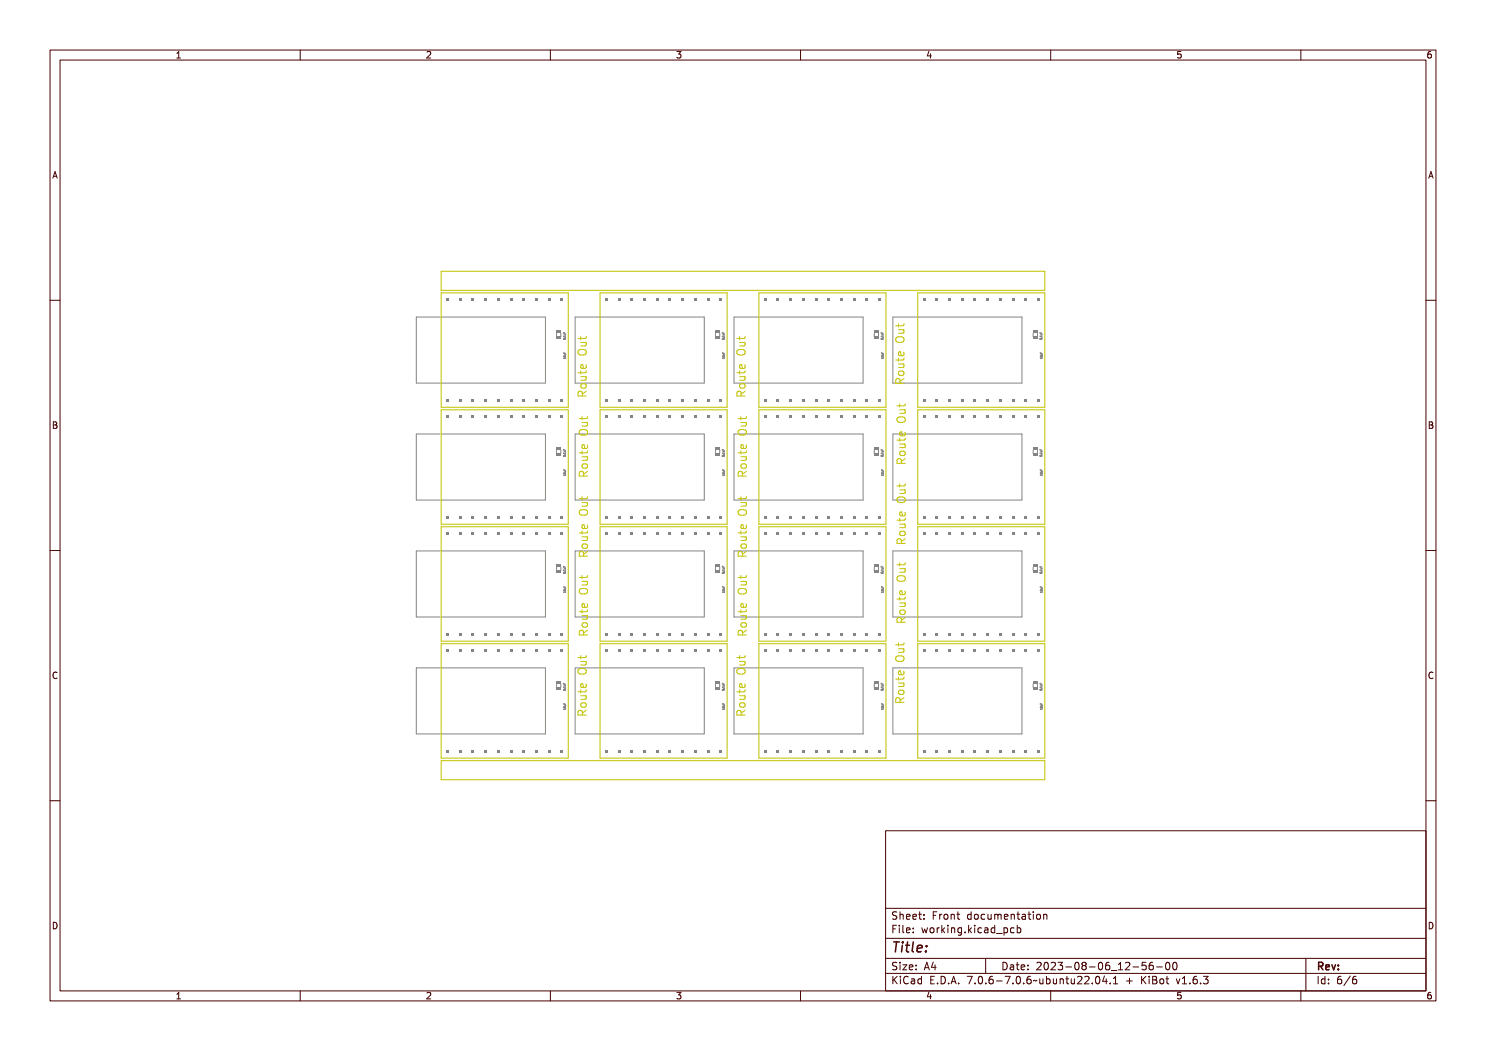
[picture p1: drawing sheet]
<svg xmlns="http://www.w3.org/2000/svg" width="297mm" height="210mm" viewBox="0 0 297 210" stroke-linecap="round" stroke-linejoin="round" font-family="sans-serif">
<defs><g id="words">
<text font-size="2.7" fill="#480000" x="178" y="190.3">Title:</text>
<g font-size="2" fill="#480000">
<text x="178" y="183.7">Sheet: Front documentation</text>
<text x="178" y="186.5">File: working.kicad_pcb</text>
<text x="178" y="193.9">Size: A4</text>
<text x="178" y="196.6">KiCad E.D.A. 7.0.6-7.0.6~ubuntu22.04.1 + KiBot v1.6.3</text>
<text x="200" y="193.9">Date: 2023-08-06_12-56-00</text>
<text x="263" y="196.6">Id: 6/6</text>
<text x="263" y="193.9">Rev:</text>
</g>
<g font-size="1.7" fill="#480000">
<text x="35" y="11.7">1</text>
<text x="85" y="11.7">2</text>
<text x="135" y="11.7">3</text>
<text x="185" y="11.7">4</text>
<text x="235" y="11.7">5</text>
<text x="285" y="11.7">6</text>
<text x="10.5" y="35.7">A</text>
<text x="285.5" y="35.7">A</text>
<text x="10.5" y="85.6">B</text>
<text x="285.5" y="85.6">B</text>
<text x="10.5" y="135.7">C</text>
<text x="285.5" y="135.7">C</text>
<text x="10.5" y="185.6">D</text>
<text x="285.5" y="185.6">D</text>
<text x="35" y="199.7">1</text>
<text x="85" y="199.7">2</text>
<text x="135" y="199.7">3</text>
<text x="185" y="199.7">4</text>
<text x="235" y="199.7">5</text>
<text x="285" y="199.7">6</text>
</g>
</g></defs>
<g fill="none" stroke="#848484" stroke-width=".2">
<path d="M112.6 66.4v.2h.4M112.6 67.7v.1M112.6 67.8h.4M112.6 67.7h.1M112.6 67.1l.4-.1v.3h-.3zM112.6 66.4l.1 .2 .1-.1v.1l.2 .1h-.4zM112.6 67.6h.4M112.6 67.6v.1M112.7 70.4v.2h.3M112.7 71.2v.1M112.7 67.7l.3 .1zM112.7 71.3h.1"/>
<path d="M112.7 71.4l.4-.1v.2h-.4zM112.7 70.4v.2l.2-.2v.2h.2h-.4zM112.7 71.2h.1M112.7 66.8h.3v.1l-.3 .1 .3-.1zM112.7 66.8h.3M112.7 71.1h.3zM112.7 71.1l.3 .1M112.7 71.1v.1M112.8 70.7h.3v.2h-.3l.2-.1zM112.8 66.4v.2M112.8 70.8h.2M112.9 70.5v.1"/>
<path d="M112.9 67.5h.1M113 67.5h.1M113 67.6v.1M113 66.8h.1M113 66.8v.1h-.3M113 67.7h.1M113 67.2h-.4l.1 .1M113 67.1v.2M113 67.7v.1M113 71.2h.1M113 70.8h.1M113 70.8v.1l-.2 .1"/>
<path d="M113 71.3h-.3M113 71.5v.2M113 71.6h-.3l.1 .1M113 71.2v.1M144.4 66.4v.2h.3M144.4 67.7v.1M144.4 67.1l.4-.1v.3h-.4zM144.4 66.4v.2l.2-.1v.1l.2 .1h-.4zM144.4 70.4v.2h.4M144.4 67.7l.3 .1zM144.4 71.2l.1 .1h.3M144.5 71.4l.3-.1v.2h-.3z"/>
<path d="M144.5 70.4v.2l.1-.2v.2h.2h-.3zM144.5 71.2h.3M144.5 71.2h-.1M144.5 66.8h.3v.1l-.3 .1 .2-.1zM144.5 66.8h.2M144.5 66.9h.2M144.5 71.1h.3zM144.5 70.7h.3v.2h-.3l.3-.1zM144.5 66.4v.2M144.5 70.8h.3M144.6 70.5v.1M144.7 67.5h.1"/>
<path d="M144.7 67.6l-.3 .1M144.7 67.6v.1M144.7 66.8h.1M144.7 67.7v.1h-.3M144.7 66.8v.1M144.7 67.4v.1M144.7 66.9h.1M144.7 67.2h-.3l.1 .1M144.7 67.1v.2M144.8 70.8h.1M144.8 70.8v.1l-.3 .1M144.8 71.5v.2"/>
<path d="M144.8 71.6h-.4l.1 .1M144.8 71.2v.1M176.1 66.4v.2h.4M176.1 67.7v.1M176.1 67.7h.1M176.1 67.8h.3M176.1 67.1l.4-.1v.3h-.3zM176.1 66.4l.1 .2 .1-.1v.1l.2 .1h-.4zM176.1 67.6v.1M176.2 70.4v.2h.3M176.2 71.2v.1M176.2 67.7l.3 .1z"/>
<path d="M176.2 71.3h.1M176.2 71.4l.4-.1v.2h-.4zM176.2 70.4v.2l.2-.2v.2h.2h-.4zM176.2 71.2h.1M176.2 66.8h.3v.1l-.3 .1 .3-.1zM176.2 66.8h.3M176.2 71.1h.3zM176.2 71.1l.3 .1M176.2 71.1v.1M176.3 70.7h.3v.2h-.3l.2-.1zM176.3 66.4v.2M176.3 70.8h.2"/>
<path d="M176.4 70.5v.1M176.4 67.6h-.3M176.4 67.6h.1M176.4 67.5h.1M176.5 67.6v.1M176.5 67.8h-.1M176.5 66.8h.1M176.5 66.8v.1h-.3M176.5 67.8h.1M176.5 67.4v.1M176.5 67.1v.2M176.5 67.7v.1"/>
<path d="M176.5 67.2h-.4l.1 .1M176.5 71.2h.1M176.5 70.8h.1M176.5 71.3h-.3M176.5 70.8v.1l-.2 .1M176.5 71.6h-.3l.1 .1M176.5 71.5v.2M176.5 71.2v.1M207.9 66.4v.2h.3M207.9 67.7v.1M207.9 67.8h.1M207.9 67.1l.4-.1v.3h-.4z"/>
<path d="M207.9 66.4v.2l.2-.1v.1l.2 .1h-.4zM207.9 67.6v.1M207.9 70.4v.2h.4M207.9 67.7l.3 .1zM207.9 67.6h.3M207.9 67.6h.1M207.9 71.2l.2 .1 .2-.1M208 71.4l.3-.1v.2h-.3zM208 70.4v.2l.1-.2v.2h.2h-.3zM208 71.2h.3M208 71.2h-.1M208 66.8h.3v.1l-.3 .1 .2-.1z"/>
<path d="M208 66.8h.2M208 71.1h.3zM208 70.7h.3v.2h-.3l.3-.1zM208 66.4v.2M208 70.8h.3M208 71h.2M208.1 70.5v.1M208.2 67.5h.1M208.2 67.6v.1M208.2 66.8h.1M208.2 67.7v.1h-.3M208.2 66.8v.1h-.2"/>
<path d="M208.2 67.4v.1M208.2 67.2h-.3l.1 .1M208.2 67.1v.2M208.3 71.2h.1M208.3 70.8h.1M208.3 70.8v.1M208.3 70.9l-.1 .1M208.3 71.6h-.4l.1 .1M208.3 71.5v.2M112.6 89.8v.1h.4M112.6 91.1h.1M112.6 91v.1"/>
<path d="M112.6 91.1v.1M112.6 90.5l.4-.1v.2h-.3zM112.6 89.8l.1 .2 .1-.2v.2h.2h-.4zM112.6 91h.4M112.6 91.2h.4M112.6 91h.1M112.7 93.8v.2h.3M112.7 94.6h.1M112.7 94.6l.3 .1M112.7 91.1h.3zM112.7 94.7h.4v.2h-.4zM112.7 93.8v.1l.2-.1v.1l.2 .1h-.4z"/>
<path d="M112.7 90.6v.1M112.7 90.1h.3v.2h-.3l.3-.1zM112.7 90.1h.3M112.7 94.4l.3 .1zM112.8 95v.1M112.8 94.1h.3v.1l-.3 .1 .2-.1zM112.8 89.8v.1M112.8 94.2l.2 .1M112.9 93.9v.1M112.9 90.9h.1M113 90.8h.1M113 91h.1"/>
<path d="M113 90.1h.1M113 90.3h-.3M113 90.1v.1M113 91v.1M113 91.1v.1M113 90.6h-.4h.1M113 90.4v.3M113 91.1h.1M113 90.2v.1M113 94.5l-.3 .1M113 94.5h.1M113 94.5v.1"/>
<path d="M113 94.6v.1M113 94.3h-.2M113 94.6h.1M113 94.8v.3M113 94.9h-.3l.1 .1M113 94.3h.1M144.4 89.8v.1h.3M144.4 91.1h.1M144.4 91.1l.3 .1M144.4 90.5l.4-.1v.2h-.4zM144.4 89.8v.2l.2-.2v.2h.2h-.4zM144.4 93.8v.2h.4"/>
<path d="M144.4 94.6h.1M144.4 91.1h.3zM144.4 94.5v.1M144.4 94.6l.1 .1M144.5 94.7h.3v.2h-.3zM144.5 93.8v.1l.1-.1v.1l.2 .1h-.3zM144.5 90.6v.1M144.5 94.5l.3 .1M144.5 94.5h-.1M144.5 90.1h.3v.2h-.3l.2-.1zM144.5 90.1h.2M144.5 94.4l.3 .1z"/>
<path d="M144.5 94.1h.3v.1l-.3 .1 .3-.1zM144.5 89.8v.1M144.5 94.2h.3M144.6 93.9v.1M144.7 90.9h.1M144.7 91l-.3 .1M144.7 91h.1M144.7 90.8h.1M144.7 90.1h.1M144.7 91v.1M144.7 90.1v.2h-.2M144.7 91.1v.1"/>
<path d="M144.7 90.4v.3M144.7 91.1h.1M144.7 90.6h-.3h.1M144.8 94.2v.1M144.8 94.3h-.3M144.8 94.6h.1M144.8 94.8v.3M144.8 94.9h-.4l.1 .2M144.8 94.6l-.3 .1M144.8 94.3h.1M176.1 89.8v.1h.4M176.1 91.1h.1"/>
<path d="M176.1 91v.1M176.1 91.1v.1M176.1 90.5l.4-.1v.2h-.3zM176.1 89.8l.1 .2 .1-.2v.2h.2h-.4zM176.1 91l.4 .1M176.1 91h.1M176.2 94.6l.3 .1M176.2 93.8v.2h.3M176.2 94.6h.1M176.2 91.1h.3zM176.2 94.7h.4v.2h-.4zM176.2 93.8v.1l.2-.1v.1l.2 .1h-.4z"/>
<path d="M176.2 90.1h.3v.2h-.3l.3-.1zM176.2 90.1h.3M176.2 94.4l.3 .1zM176.3 95v.1M176.3 94.1h.3v.1l-.3 .1 .2-.1zM176.3 89.8v.1M176.3 94.2l.2 .1M176.4 93.9v.1M176.4 90.9h.1M176.5 90.1h.1M176.5 90.1v.1M176.5 90.8h.1"/>
<path d="M176.5 90.3h-.3M176.5 90.4v.3M176.5 91.1h.1M176.5 91.1l-.4 .1M176.5 90.6h-.4l.1 .1M176.5 90.2v.1M176.5 94.5l-.3 .1M176.5 94.5h.1M176.5 94.3h-.2M176.5 94.5v.1M176.5 94.6v.1M176.5 94.9h-.3l.1 .1"/>
<path d="M176.5 94.6h.1M176.5 94.8v.3M176.5 94.3h.1M207.9 91.1l.3 .1M207.9 89.8v.1h.3M207.9 91.1h.1M207.9 90.5l.4-.1v.2h-.4zM207.9 89.8v.2l.2-.2v.2h.2h-.4zM207.9 93.8v.2h.4M207.9 94.6h.1M207.9 91.1h.3zM207.9 94.5v.1"/>
<path d="M207.9 94.6l.1 .1M208 94.7h.3v.2h-.3zM208 93.8v.1l.1-.1v.1l.2 .1h-.3zM208 90.6v.1M208 94.5h.3M208 94.7h.3M208 94.5h-.1M208 90.1h.3v.2h-.3l.2-.1zM208 90.1h.2M208 94.4l.3 .1zM208 95v.1M208 94.1h.3v.1l-.3 .1 .3-.1z"/>
<path d="M208 89.8v.1M208 94.2h.3M208.1 93.9v.1M208.2 90.9h.1M208.2 91l-.3 .1M208.2 90.8h.1M208.2 91h.1M208.2 90.1h.1M208.2 90.1v.2h-.2M208.2 91v.1M208.2 91.1v.1M208.2 90.6h-.3h.1"/>
<path d="M208.2 90.4v.3M208.2 91.1h.1M208.3 94.2v.1h-.3M208.3 94.5h.1M208.3 94.5v.1M208.3 94.6v.1M208.3 94.9h-.4l.1 .1M208.3 94.6h.1M208.3 94.8v.3M112.6 113.1v.2h.4M112.6 114.4v.1M112.6 114.4h.4"/>
<path d="M112.6 114.4h.1M112.6 114.5h.1M112.6 113.9l.4-.1v.2h-.3zM112.6 113.2l.1 .1 .1-.1v.1l.2 .1h-.4zM112.6 114.5h.4M112.7 117.9l.3 .1M112.7 117.2v.1h.3M112.7 114.5h.3zM112.7 117.9h.1M112.7 118.1l.4-.1v.2h-.4zM112.7 117.1v.2l.2-.2v.2h.2h-.4zM112.7 113.5h.3v.2h-.3l.3-.1z"/>
<path d="M112.7 113.5h.3M112.7 117.8h.3zM112.7 117.9h.3M112.8 117.4h.3v.2h-.3l.2-.1zM112.8 113.2v.1M112.8 117.5h.2M112.9 117.2v.1M112.9 114.2h.1M113 114.2h.1M113 114.4h.1M113 114.5h.1M113 113.5h.1"/>
<path d="M113 113.9h-.4l.1 .1M113 113.5l-.3 .1M113 113.8v.2M113 114.4v.1M113 117.5h.1M113 117.5v.2h-.2M113 117.9h.1M113 118h.1M113 118.3h-.3l.1 .1M113 117.9v.1M113 118.2v.2M144.4 113.1v.2h.3"/>
<path d="M144.4 114.4l.3 .1M144.4 114.4h.3v.1M144.4 114.4h.1M144.4 113.9l.4-.1v.2h-.4zM144.4 113.2v.1l.2-.1v.1l.2 .1h-.4zM144.4 117.2v.1h.4M144.4 114.5h.3zM144.4 118h.1M144.5 118.1l.3-.1v.2h-.3zM144.5 117.1v.2l.1-.2v.2h.2h-.3zM144.5 113.5h.3v.2h-.3l.2-.1zM144.5 113.5h.2"/>
<path d="M144.5 117.8h.3zM144.5 117.4h.3v.2h-.3l.3-.1zM144.5 113.2v.1M144.5 117.5h.3M144.6 117.2v.1M144.7 114.2h.1M144.7 113.5v.1h-.2M144.7 114.5h.1M144.7 113.8v.2M144.7 113.9h-.3l.1 .1M144.8 117.5h.1M144.8 117.5v.2h-.3"/>
<path d="M144.8 117.9h-.3l-.1 .1M144.8 117.9h.1M144.8 117.9l-.3 .1M144.8 118.2v.2M144.8 118.3h-.4l.1 .1M176.1 113.1v.2h.4M176.1 114.4v.1M176.1 114.4h.1M176.1 114.5h.1M176.1 113.9l.4-.1v.2h-.3zM176.1 113.2l.1 .1 .1-.1v.1l.2 .1h-.4zM176.1 114.5h.3"/>
<path d="M176.2 114h.1M176.2 117.9l.3 .1M176.2 117.2v.1h.3M176.2 114.5h.3zM176.2 117.9h.1M176.2 118.1l.4-.1v.2h-.4zM176.2 117.1v.2l.2-.2v.2h.2h-.4zM176.2 113.5h.3v.2h-.3l.3-.1zM176.2 113.5h.3M176.2 117.8h.3zM176.2 117.9h.3M176.3 117.4h.3v.2h-.3l.2-.1z"/>
<path d="M176.3 113.2v.1M176.3 117.5h.2M176.4 117.2v.1M176.4 114.4h-.3M176.4 114.4h.1M176.4 114.2h.1M176.5 114.2h.1M176.5 114.4h.1M176.5 114.5h-.1M176.5 113.5h.1M176.5 113.5l-.3 .1M176.5 113.8v.2"/>
<path d="M176.5 114.4v.1M176.5 113.9l-.3 .1M176.5 117.5h.1M176.5 117.5v.2h-.2M176.5 117.9h.1M176.5 118h.1M176.5 118.3h-.3l.1 .1M176.5 117.9v.1M176.5 118.2v.2M207.9 113.1v.2h.3M207.9 114.4v.1M207.9 114.4h.1"/>
<path d="M207.9 113.9l.4-.1v.2h-.4zM207.9 113.2v.1l.2-.1v.1l.2 .1h-.4zM207.9 114.5h.1M207.9 117.2v.1h.4M207.9 114.5h.3zM207.9 114.4h.3v.1M207.9 118l.2-.2 .2 .2M207.9 118h.1M208 118.1l.3-.1v.2h-.3zM208 117.1v.2l.1-.2v.2h.2h-.3zM208 118h.3M208 113.5h.3v.2h-.3l.2-.1z"/>
<path d="M208 113.5h.2M208 117.8h.3zM208 117.4h.3v.2h-.3l.3-.1zM208 113.2v.1M208 117.5h.3M208 117.7h.2M208.1 117.2v.1M208.2 114.2h.1M208.2 113.5v.1h-.2M208.2 114.5h-.3M208.2 114.5h.1M208.2 113.8v.2"/>
<path d="M208.2 113.9h-.3l.1 .1M208.3 117.5h.1M208.3 117.5v.2M208.3 118h.1M208.3 117.7h-.1M208.3 118.3h-.4l.1 .1M208.3 118.2v.2M112.6 136.5v.2h.4M112.6 137.8v.1M112.6 137.9h.4M112.6 137.8h.1M112.6 137.2h.4v.2h-.3z"/>
<path d="M112.6 136.5l.1 .2 .1-.1v.1l.2 .1h-.4zM112.6 137.8h.4M112.7 137.8l.3 .1zM112.7 136.9h.3v.1l-.3 .1 .3-.1zM112.7 136.9h.3M112.8 136.6v.1M112.9 137.6h.1M113 137.6h.1M113 137.8h.1M113 136.9h.1M113 136.9v.1h-.3M113 137.3h-.4l.1 .1"/>
<path d="M113 137.2v.2M113 137.8v.1M144.4 136.5v.2h.3M144.4 137.8v.1M144.4 137.2h.4v.2h-.4zM144.4 136.5v.2l.2-.1v.1l.2 .1h-.4zM144.4 137.8l.3 .1zM144.5 136.9h.3v.1l-.3 .1 .2-.1zM144.5 136.9h.2M144.5 137h.2M144.5 136.6v.1M144.7 137.6h.1"/>
<path d="M144.7 137.8h-.3M144.7 137.8h.1M144.7 136.9h.1M144.7 136.9v.1M144.7 137.8v.1h-.3M144.7 137.5v.1M144.7 137h.1M144.7 137.2v.2M144.7 137.3h-.3l.1 .1M176.1 136.5v.2h.4M176.1 137.8v.1M176.1 137.8h.1"/>
<path d="M176.1 137.9h.3M176.1 137.2h.4v.2h-.3zM176.1 136.5l.1 .2 .1-.1v.1l.2 .1h-.4zM176.2 137.8l.3 .1zM176.2 136.9h.3v.1l-.3 .1 .3-.1zM176.2 136.9h.3M176.3 136.6v.1M176.4 137.7l-.3 .1M176.4 137.7l.1 .1M176.4 137.6h.1M176.5 137.8h.1M176.5 137.6h.1"/>
<path d="M176.5 137.9h-.1M176.5 136.9h.1M176.5 136.9v.1h-.3M176.5 137.9h.1M176.5 137.5v.1M176.5 137.2v.2M176.5 137.3h-.4l.1 .1M176.5 137.8v.1M207.9 136.5v.2h.3M207.9 137.8v.1M207.9 137.9h.1M207.9 137.2h.4v.2h-.4z"/>
<path d="M207.9 136.5v.2l.2-.1v.1l.2 .1h-.4zM207.9 137.8h.1M207.9 137.8l.3 .1zM207.9 137.7v.1M207.9 137.7l.3 .1M208 136.9h.3v.1l-.3 .1 .2-.1zM208 136.9h.2M208 136.6v.1M208.2 137.6h.1M208.2 137.8h.1M208.2 136.9h.1M208.2 136.9v.1h-.2"/>
<path d="M208.2 137.8v.1h-.3M208.2 137.5v.1M208.2 137.2v.2M208.2 137.3h-.3l.1 .1M112.7 140.5v.2h.3M112.7 141.3v.1M112.7 141.4h.1M112.7 141.5l.4-.1v.2h-.4zM112.7 140.5v.2l.2-.2v.2h.2h-.4zM112.7 141.3h.1M112.7 141.2h.3zM112.7 141.2l.3 .1"/>
<path d="M112.7 141.2v.1M112.8 140.8h.3v.2h-.3l.2-.1zM112.8 140.9h.2M112.9 140.6v.1M113 141.3h.1M113 140.9h.1M113 140.9v.1l-.2 .1M113 141.4h-.3M113 141.6v.2M113 141.7h-.3l.1 .1M113 141.3v.1M144.4 140.5v.2h.4"/>
<path d="M144.4 141.3l.1 .1h.3M144.5 141.5l.3-.1v.2h-.3zM144.5 140.5v.2l.1-.2v.2h.2h-.3zM144.5 141.3h.3M144.5 141.3h-.1M144.5 141.2h.3zM144.5 140.8h.3v.2h-.3l.3-.1zM144.5 140.9h.3M144.6 140.6v.1M144.8 140.9h.1M144.8 140.9v.1l-.3 .1M144.8 141.6v.2"/>
<path d="M144.8 141.7h-.4l.1 .1M144.8 141.3v.1M176.2 140.5v.2h.3M176.2 141.3v.1M176.2 141.4h.1M176.2 141.5l.4-.1v.2h-.4zM176.2 140.5v.2l.2-.2v.2h.2h-.4zM176.2 141.3h.1M176.2 141.2h.3zM176.2 141.2l.3 .1M176.2 141.2v.1M176.3 140.8h.3v.2h-.3l.2-.1z"/>
<path d="M176.3 140.9h.2M176.4 140.6v.1M176.5 141.3h.1M176.5 140.9h.1M176.5 141.4h-.3M176.5 140.9v.1l-.2 .1M176.5 141.7h-.3l.1 .1M176.5 141.6v.2M176.5 141.3v.1M207.9 140.5v.2h.4M207.9 141.3l.2 .1 .2-.1M208 141.5l.3-.1v.2h-.3z"/>
<path d="M208 140.5v.2l.1-.2v.2h.2h-.3zM208 141.3h.3M208 141.3h-.1M208 141.2h.3zM208 140.8h.3v.2h-.3l.3-.1zM208 140.9h.3M208 141.1h.2M208.1 140.6v.1M208.3 141.3h.1M208.3 140.9h.1M208.3 140.9v.1M208.3 141l-.1 .1"/>
<path d="M208.3 141.7h-.4l.1 .1M208.3 141.6v.2"/>
<circle cx="112.8" cy="67.8" r=".17"/>
<circle cx="112.8" cy="67.8" r=".03"/>
<circle cx="112.9" cy="71.1" r=".17"/>
<circle cx="112.9" cy="71.1" r=".03"/>
<circle cx="144.5" cy="67.8" r=".17"/>
<circle cx="144.6" cy="67.8" r=".03"/>
<circle cx="144.6" cy="71.1" r=".17"/>
<circle cx="144.6" cy="71.1" r=".03"/>
<circle cx="176.3" cy="67.8" r=".17"/>
<circle cx="176.3" cy="67.8" r=".03"/>
<circle cx="176.4" cy="71.1" r=".17"/>
<circle cx="176.4" cy="71.1" r=".03"/>
<circle cx="208" cy="67.8" r=".17"/>
<circle cx="208.1" cy="67.8" r=".03"/>
<circle cx="208.1" cy="71.1" r=".17"/>
<circle cx="208.1" cy="71.1" r=".03"/>
<circle cx="112.8" cy="91.2" r=".17"/>
<circle cx="112.8" cy="91.1" r=".03"/>
<circle cx="112.9" cy="94.5" r=".17"/>
<circle cx="112.9" cy="94.5" r=".03"/>
<circle cx="144.5" cy="91.2" r=".17"/>
<circle cx="144.6" cy="91.1" r=".03"/>
<circle cx="144.6" cy="94.5" r=".17"/>
<circle cx="144.6" cy="94.5" r=".03"/>
<circle cx="176.3" cy="91.2" r=".17"/>
<circle cx="176.3" cy="91.1" r=".03"/>
<circle cx="176.4" cy="94.5" r=".17"/>
<circle cx="176.4" cy="94.5" r=".03"/>
<circle cx="208" cy="91.2" r=".17"/>
<circle cx="208.1" cy="91.1" r=".03"/>
<circle cx="208.1" cy="94.5" r=".17"/>
<circle cx="208.1" cy="94.5" r=".03"/>
<circle cx="112.8" cy="114.5" r=".17"/>
<circle cx="112.8" cy="114.5" r=".03"/>
<circle cx="112.9" cy="117.9" r=".17"/>
<circle cx="112.9" cy="117.9" r=".03"/>
<circle cx="144.5" cy="114.5" r=".17"/>
<circle cx="144.6" cy="114.5" r=".03"/>
<circle cx="144.6" cy="117.9" r=".17"/>
<circle cx="144.6" cy="117.9" r=".03"/>
<circle cx="176.3" cy="114.5" r=".17"/>
<circle cx="176.3" cy="114.5" r=".03"/>
<circle cx="176.4" cy="117.9" r=".17"/>
<circle cx="176.4" cy="117.9" r=".03"/>
<circle cx="208" cy="114.5" r=".17"/>
<circle cx="208.1" cy="114.5" r=".03"/>
<circle cx="208.1" cy="117.9" r=".17"/>
<circle cx="208.1" cy="117.9" r=".03"/>
<circle cx="112.8" cy="137.9" r=".17"/>
<circle cx="112.8" cy="137.9" r=".03"/>
<circle cx="144.5" cy="137.9" r=".17"/>
<circle cx="144.6" cy="137.9" r=".03"/>
<circle cx="176.3" cy="137.9" r=".17"/>
<circle cx="176.3" cy="137.9" r=".03"/>
<circle cx="208" cy="137.9" r=".17"/>
<circle cx="208.1" cy="137.9" r=".03"/>
<circle cx="112.9" cy="141.2" r=".17"/>
<circle cx="112.9" cy="141.2" r=".03"/>
<circle cx="144.6" cy="141.2" r=".17"/>
<circle cx="144.6" cy="141.2" r=".03"/>
<circle cx="176.4" cy="141.2" r=".17"/>
<circle cx="176.4" cy="141.2" r=".03"/>
<circle cx="208.1" cy="141.2" r=".17"/>
<circle cx="208.1" cy="141.2" r=".03"/>
</g>
<g fill="#848484">
<path d="M175.6 79.9h.5v.5h-.5z" fill-rule="evenodd"/>
<path d="M173 79.9h.5v.5h-.5z" fill-rule="evenodd"/>
<path d="M170.5 79.9h.5v.5h-.5z" fill-rule="evenodd"/>
<path d="M167.9 79.9h.5v.5h-.5z" fill-rule="evenodd"/>
<path d="M165.4 79.9h.5v.5h-.5z" fill-rule="evenodd"/>
<path d="M162.9 79.9h.5v.5h-.5z" fill-rule="evenodd"/>
<path d="M160.3 79.9h.5v.5h-.5z" fill-rule="evenodd"/>
<path d="M157.8 79.9h.5v.5h-.5z" fill-rule="evenodd"/>
<path d="M155.2 79.9h.5v.5h-.5z" fill-rule="evenodd"/>
<path d="M152.7 79.9h.5v.5h-.5z" fill-rule="evenodd"/>
</g>
<path d="M146.7 86.7h25.8v13.2h-25.8z" fill="none" stroke="#848484" stroke-width=".2"/>
<g fill="#848484">
<path d="M120.9 82.9h.6v.5h-.6z" fill-rule="evenodd"/>
<path d="M123.5 82.9h.5v.5h-.5z" fill-rule="evenodd"/>
<path d="M126 82.9h.5v.5h-.5z" fill-rule="evenodd"/>
<path d="M128.6 82.9h.5v.5h-.5z" fill-rule="evenodd"/>
<path d="M131.1 82.9h.5v.5h-.5z" fill-rule="evenodd"/>
<path d="M133.6 82.9h.6v.5h-.6z" fill-rule="evenodd"/>
<path d="M136.2 82.9h.5v.5h-.5z" fill-rule="evenodd"/>
<path d="M138.7 82.9h.5v.5h-.5z" fill-rule="evenodd"/>
<path d="M141.3 82.9h.5v.5h-.5z" fill-rule="evenodd"/>
<path d="M143.8 82.9h.5v.5h-.5z" fill-rule="evenodd"/>
</g>
<path d="M174.7 66.5v.8M175.6 66.5v.8M178.5 133.5h25.8v13.2h-25.8z" fill="none" stroke="#848484" stroke-width=".2"/>
<g fill="#848484">
<path d="M174.7 67.2h.9v.5h-.9z" fill-rule="evenodd"/>
<path d="M174.7 66.1h.9v.5h-.9z" fill-rule="evenodd"/>
<path d="M143.8 103.2h.5v.5h-.5z" fill-rule="evenodd"/>
<path d="M141.3 103.2h.5v.5h-.5z" fill-rule="evenodd"/>
<path d="M138.7 103.2h.5v.5h-.5z" fill-rule="evenodd"/>
<path d="M136.2 103.2h.5v.5h-.5z" fill-rule="evenodd"/>
<path d="M133.6 103.2h.6v.5h-.6z" fill-rule="evenodd"/>
<path d="M131.1 103.2h.5v.5h-.5z" fill-rule="evenodd"/>
<path d="M128.6 103.2h.5v.5h-.5z" fill-rule="evenodd"/>
<path d="M126 103.2h.5v.5h-.5z" fill-rule="evenodd"/>
<path d="M123.5 103.2h.5v.5h-.5z" fill-rule="evenodd"/>
<path d="M120.9 103.2h.6v.5h-.6z" fill-rule="evenodd"/>
<path d="M175.6 150h.5v.5h-.5z" fill-rule="evenodd"/>
<path d="M173 150h.5v.5h-.5z" fill-rule="evenodd"/>
<path d="M170.5 150h.5v.5h-.5z" fill-rule="evenodd"/>
<path d="M167.9 150h.5v.5h-.5z" fill-rule="evenodd"/>
<path d="M165.4 150h.5v.5h-.5z" fill-rule="evenodd"/>
<path d="M162.9 150h.5v.5h-.5z" fill-rule="evenodd"/>
<path d="M160.3 150h.5v.5h-.5z" fill-rule="evenodd"/>
<path d="M157.8 150h.5v.5h-.5z" fill-rule="evenodd"/>
<path d="M155.2 150h.5v.5h-.5z" fill-rule="evenodd"/>
<path d="M152.7 150h.5v.5h-.5z" fill-rule="evenodd"/>
<path d="M143.8 150h.5v.5h-.5z" fill-rule="evenodd"/>
<path d="M141.3 150h.5v.5h-.5z" fill-rule="evenodd"/>
<path d="M138.7 150h.5v.5h-.5z" fill-rule="evenodd"/>
<path d="M136.2 150h.5v.5h-.5z" fill-rule="evenodd"/>
<path d="M133.6 150h.6v.5h-.6z" fill-rule="evenodd"/>
<path d="M131.1 150h.5v.5h-.5z" fill-rule="evenodd"/>
<path d="M128.6 150h.5v.5h-.5z" fill-rule="evenodd"/>
<path d="M126 150h.5v.5h-.5z" fill-rule="evenodd"/>
<path d="M123.5 150h.5v.5h-.5z" fill-rule="evenodd"/>
<path d="M120.9 150h.6v.5h-.6z" fill-rule="evenodd"/>
</g>
<path d="M143 89.9v.7M143.8 89.9v.7" fill="none" stroke="#848484" stroke-width=".2"/>
<g fill="#848484">
<path d="M142.9 90.6h1v.5h-1z" fill-rule="evenodd"/>
<path d="M142.9 89.4h1v.5h-1z" fill-rule="evenodd"/>
<path d="M112.1 126.6h.5v.5h-.5z" fill-rule="evenodd"/>
<path d="M109.5 126.6h.5v.5h-.5z" fill-rule="evenodd"/>
<path d="M107 126.6h.5v.5h-.5z" fill-rule="evenodd"/>
<path d="M104.4 126.6h.5v.5h-.5z" fill-rule="evenodd"/>
<path d="M101.9 126.6h.5v.5h-.5z" fill-rule="evenodd"/>
<path d="M99.4 126.6h.5v.5h-.5z" fill-rule="evenodd"/>
<path d="M96.8 126.6h.5v.5h-.5z" fill-rule="evenodd"/>
<path d="M94.3 126.6h.5v.5h-.5z" fill-rule="evenodd"/>
<path d="M91.7 126.6h.5v.5h-.5z" fill-rule="evenodd"/>
<path d="M89.2 126.6h.5v.5h-.5z" fill-rule="evenodd"/>
</g>
<path d="M115 86.7h25.8v13.2h-25.8zM83.2 133.5h25.8v13.2h-25.8z" fill="none" stroke="#848484" stroke-width=".2"/>
<g fill="#848484">
<path d="M120.9 106.3h.6v.5h-.6z" fill-rule="evenodd"/>
<path d="M123.5 106.3h.5v.5h-.5z" fill-rule="evenodd"/>
<path d="M126 106.3h.5v.5h-.5z" fill-rule="evenodd"/>
<path d="M128.6 106.3h.5v.5h-.5z" fill-rule="evenodd"/>
<path d="M131.1 106.3h.5v.5h-.5z" fill-rule="evenodd"/>
<path d="M133.6 106.3h.6v.5h-.6z" fill-rule="evenodd"/>
<path d="M136.2 106.3h.5v.5h-.5z" fill-rule="evenodd"/>
<path d="M138.7 106.3h.5v.5h-.5z" fill-rule="evenodd"/>
<path d="M141.3 106.3h.5v.5h-.5z" fill-rule="evenodd"/>
<path d="M143.8 106.3h.5v.5h-.5z" fill-rule="evenodd"/>
<path d="M152.7 59.5h.5v.5h-.5z" fill-rule="evenodd"/>
<path d="M155.2 59.5h.5v.5h-.5z" fill-rule="evenodd"/>
<path d="M157.8 59.5h.5v.5h-.5z" fill-rule="evenodd"/>
<path d="M160.3 59.5h.5v.5h-.5z" fill-rule="evenodd"/>
<path d="M162.9 59.5h.5v.5h-.5z" fill-rule="evenodd"/>
<path d="M165.4 59.5h.5v.5h-.5z" fill-rule="evenodd"/>
<path d="M167.9 59.5h.5v.5h-.5z" fill-rule="evenodd"/>
<path d="M170.5 59.5h.5v.5h-.5z" fill-rule="evenodd"/>
<path d="M173 59.5h.5v.5h-.5z" fill-rule="evenodd"/>
<path d="M175.6 59.5h.5v.5h-.5z" fill-rule="evenodd"/>
<path d="M152.7 106.3h.5v.5h-.5z" fill-rule="evenodd"/>
<path d="M155.2 106.3h.5v.5h-.5z" fill-rule="evenodd"/>
<path d="M157.8 106.3h.5v.5h-.5z" fill-rule="evenodd"/>
<path d="M160.3 106.3h.5v.5h-.5z" fill-rule="evenodd"/>
<path d="M162.9 106.3h.5v.5h-.5z" fill-rule="evenodd"/>
<path d="M165.4 106.3h.5v.5h-.5z" fill-rule="evenodd"/>
<path d="M167.9 106.3h.5v.5h-.5z" fill-rule="evenodd"/>
<path d="M170.5 106.3h.5v.5h-.5z" fill-rule="evenodd"/>
<path d="M173 106.3h.5v.5h-.5z" fill-rule="evenodd"/>
<path d="M175.6 106.3h.5v.5h-.5z" fill-rule="evenodd"/>
<path d="M184.4 82.9h.6v.5h-.6z" fill-rule="evenodd"/>
<path d="M187 82.9h.5v.5h-.5z" fill-rule="evenodd"/>
<path d="M189.5 82.9h.5v.5h-.5z" fill-rule="evenodd"/>
<path d="M192.1 82.9h.5v.5h-.5z" fill-rule="evenodd"/>
<path d="M194.6 82.9h.5v.5h-.5z" fill-rule="evenodd"/>
<path d="M197.1 82.9h.6v.5h-.6z" fill-rule="evenodd"/>
<path d="M199.7 82.9h.5v.5h-.5z" fill-rule="evenodd"/>
<path d="M202.2 82.9h.5v.5h-.5z" fill-rule="evenodd"/>
<path d="M204.8 82.9h.5v.5h-.5z" fill-rule="evenodd"/>
<path d="M207.3 82.9h.5v.5h-.5z" fill-rule="evenodd"/>
<path d="M175.6 126.6h.5v.5h-.5z" fill-rule="evenodd"/>
<path d="M173 126.6h.5v.5h-.5z" fill-rule="evenodd"/>
<path d="M170.5 126.6h.5v.5h-.5z" fill-rule="evenodd"/>
<path d="M167.9 126.6h.5v.5h-.5z" fill-rule="evenodd"/>
<path d="M165.4 126.6h.5v.5h-.5z" fill-rule="evenodd"/>
<path d="M162.9 126.6h.5v.5h-.5z" fill-rule="evenodd"/>
<path d="M160.3 126.6h.5v.5h-.5z" fill-rule="evenodd"/>
<path d="M157.8 126.6h.5v.5h-.5z" fill-rule="evenodd"/>
<path d="M155.2 126.6h.5v.5h-.5z" fill-rule="evenodd"/>
<path d="M152.7 126.6h.5v.5h-.5z" fill-rule="evenodd"/>
</g>
<path d="M83.2 63.4h25.8v13.2h-25.8zM178.5 63.4h25.8v13.2h-25.8zM115 133.5h25.8v13.2h-25.8z" fill="none" stroke="#848484" stroke-width=".2"/>
<g fill="#848484">
<path d="M207.3 103.2h.5v.5h-.5z" fill-rule="evenodd"/>
<path d="M204.8 103.2h.5v.5h-.5z" fill-rule="evenodd"/>
<path d="M202.2 103.2h.5v.5h-.5z" fill-rule="evenodd"/>
<path d="M199.7 103.2h.5v.5h-.5z" fill-rule="evenodd"/>
<path d="M197.1 103.2h.6v.5h-.6z" fill-rule="evenodd"/>
<path d="M194.6 103.2h.5v.5h-.5z" fill-rule="evenodd"/>
<path d="M192.1 103.2h.5v.5h-.5z" fill-rule="evenodd"/>
<path d="M189.5 103.2h.5v.5h-.5z" fill-rule="evenodd"/>
<path d="M187 103.2h.5v.5h-.5z" fill-rule="evenodd"/>
<path d="M184.4 103.2h.6v.5h-.6z" fill-rule="evenodd"/>
</g>
<path d="M206.5 113.3v.7M207.3 113.3v.7M146.7 133.5h25.8v13.2h-25.8z" fill="none" stroke="#848484" stroke-width=".2"/>
<g fill="#848484">
<path d="M206.4 114h1v.5h-1z" fill-rule="evenodd"/>
<path d="M206.4 112.8h1v.5h-1z" fill-rule="evenodd"/>
<path d="M175.6 103.2h.5v.5h-.5z" fill-rule="evenodd"/>
<path d="M173 103.2h.5v.5h-.5z" fill-rule="evenodd"/>
<path d="M170.5 103.2h.5v.5h-.5z" fill-rule="evenodd"/>
<path d="M167.9 103.2h.5v.5h-.5z" fill-rule="evenodd"/>
<path d="M165.4 103.2h.5v.5h-.5z" fill-rule="evenodd"/>
<path d="M162.9 103.2h.5v.5h-.5z" fill-rule="evenodd"/>
<path d="M160.3 103.2h.5v.5h-.5z" fill-rule="evenodd"/>
<path d="M157.8 103.2h.5v.5h-.5z" fill-rule="evenodd"/>
<path d="M155.2 103.2h.5v.5h-.5z" fill-rule="evenodd"/>
<path d="M152.7 103.2h.5v.5h-.5z" fill-rule="evenodd"/>
</g>
<path d="M206.5 136.7v.7M207.3 136.7v.7" fill="none" stroke="#848484" stroke-width=".2"/>
<g fill="#848484">
<path d="M206.4 137.3h1v.5h-1z" fill-rule="evenodd"/>
<path d="M206.4 136.2h1v.5h-1z" fill-rule="evenodd"/>
</g>
<path d="M174.7 113.3v.7M175.6 113.3v.7" fill="none" stroke="#848484" stroke-width=".2"/>
<g fill="#848484">
<path d="M174.7 114h.9v.5h-.9z" fill-rule="evenodd"/>
<path d="M174.7 112.8h.9v.5h-.9z" fill-rule="evenodd"/>
<path d="M184.4 106.3h.6v.5h-.6z" fill-rule="evenodd"/>
<path d="M187 106.3h.5v.5h-.5z" fill-rule="evenodd"/>
<path d="M189.5 106.3h.5v.5h-.5z" fill-rule="evenodd"/>
<path d="M192.1 106.3h.5v.5h-.5z" fill-rule="evenodd"/>
<path d="M194.6 106.3h.5v.5h-.5z" fill-rule="evenodd"/>
<path d="M197.1 106.3h.6v.5h-.6z" fill-rule="evenodd"/>
<path d="M199.7 106.3h.5v.5h-.5z" fill-rule="evenodd"/>
<path d="M202.2 106.3h.5v.5h-.5z" fill-rule="evenodd"/>
<path d="M204.8 106.3h.5v.5h-.5z" fill-rule="evenodd"/>
<path d="M207.3 106.3h.5v.5h-.5z" fill-rule="evenodd"/>
<path d="M143.8 126.6h.5v.5h-.5z" fill-rule="evenodd"/>
<path d="M141.3 126.6h.5v.5h-.5z" fill-rule="evenodd"/>
<path d="M138.7 126.6h.5v.5h-.5z" fill-rule="evenodd"/>
<path d="M136.2 126.6h.5v.5h-.5z" fill-rule="evenodd"/>
<path d="M133.6 126.6h.6v.5h-.6z" fill-rule="evenodd"/>
<path d="M131.1 126.6h.5v.5h-.5z" fill-rule="evenodd"/>
<path d="M128.6 126.6h.5v.5h-.5z" fill-rule="evenodd"/>
<path d="M126 126.6h.5v.5h-.5z" fill-rule="evenodd"/>
<path d="M123.5 126.6h.5v.5h-.5z" fill-rule="evenodd"/>
<path d="M120.9 126.6h.6v.5h-.6z" fill-rule="evenodd"/>
</g>
<path d="M111.2 66.5v.8M112.1 66.5v.8" fill="none" stroke="#848484" stroke-width=".2"/>
<g fill="#848484">
<path d="M111.2 67.2h.9v.5h-.9z" fill-rule="evenodd"/>
<path d="M111.2 66.1h.9v.5h-.9z" fill-rule="evenodd"/>
<path d="M143.8 79.9h.5v.5h-.5z" fill-rule="evenodd"/>
<path d="M141.3 79.9h.5v.5h-.5z" fill-rule="evenodd"/>
<path d="M138.7 79.9h.5v.5h-.5z" fill-rule="evenodd"/>
<path d="M136.2 79.9h.5v.5h-.5z" fill-rule="evenodd"/>
<path d="M133.6 79.9h.6v.5h-.6z" fill-rule="evenodd"/>
<path d="M131.1 79.9h.5v.5h-.5z" fill-rule="evenodd"/>
<path d="M128.6 79.9h.5v.5h-.5z" fill-rule="evenodd"/>
<path d="M126 79.9h.5v.5h-.5z" fill-rule="evenodd"/>
<path d="M123.5 79.9h.5v.5h-.5z" fill-rule="evenodd"/>
<path d="M120.9 79.9h.6v.5h-.6z" fill-rule="evenodd"/>
<path d="M184.4 129.6h.6v.5h-.6z" fill-rule="evenodd"/>
<path d="M187 129.6h.5v.5h-.5z" fill-rule="evenodd"/>
<path d="M189.5 129.6h.5v.5h-.5z" fill-rule="evenodd"/>
<path d="M192.1 129.6h.5v.5h-.5z" fill-rule="evenodd"/>
<path d="M194.6 129.6h.5v.5h-.5z" fill-rule="evenodd"/>
<path d="M197.1 129.6h.6v.5h-.6z" fill-rule="evenodd"/>
<path d="M199.7 129.6h.5v.5h-.5z" fill-rule="evenodd"/>
<path d="M202.2 129.6h.5v.5h-.5z" fill-rule="evenodd"/>
<path d="M204.8 129.6h.5v.5h-.5z" fill-rule="evenodd"/>
<path d="M207.3 129.6h.5v.5h-.5z" fill-rule="evenodd"/>
<path d="M207.3 79.9h.5v.5h-.5z" fill-rule="evenodd"/>
<path d="M204.8 79.9h.5v.5h-.5z" fill-rule="evenodd"/>
<path d="M202.2 79.9h.5v.5h-.5z" fill-rule="evenodd"/>
<path d="M199.7 79.9h.5v.5h-.5z" fill-rule="evenodd"/>
<path d="M197.1 79.9h.6v.5h-.6z" fill-rule="evenodd"/>
<path d="M194.6 79.9h.5v.5h-.5z" fill-rule="evenodd"/>
<path d="M192.1 79.9h.5v.5h-.5z" fill-rule="evenodd"/>
<path d="M189.5 79.9h.5v.5h-.5z" fill-rule="evenodd"/>
<path d="M187 79.9h.5v.5h-.5z" fill-rule="evenodd"/>
<path d="M184.4 79.9h.6v.5h-.6z" fill-rule="evenodd"/>
<path d="M89.2 82.9h.5v.5h-.5z" fill-rule="evenodd"/>
<path d="M91.7 82.9h.5v.5h-.5z" fill-rule="evenodd"/>
<path d="M94.3 82.9h.5v.5h-.5z" fill-rule="evenodd"/>
<path d="M96.8 82.9h.5v.5h-.5z" fill-rule="evenodd"/>
<path d="M99.4 82.9h.5v.5h-.5z" fill-rule="evenodd"/>
<path d="M101.9 82.9h.5v.5h-.5z" fill-rule="evenodd"/>
<path d="M104.4 82.9h.5v.5h-.5z" fill-rule="evenodd"/>
<path d="M107 82.9h.5v.5h-.5z" fill-rule="evenodd"/>
<path d="M109.5 82.9h.5v.5h-.5z" fill-rule="evenodd"/>
<path d="M112.1 82.9h.5v.5h-.5z" fill-rule="evenodd"/>
<path d="M89.2 106.3h.5v.5h-.5z" fill-rule="evenodd"/>
<path d="M91.7 106.3h.5v.5h-.5z" fill-rule="evenodd"/>
<path d="M94.3 106.3h.5v.5h-.5z" fill-rule="evenodd"/>
<path d="M96.8 106.3h.5v.5h-.5z" fill-rule="evenodd"/>
<path d="M99.4 106.3h.5v.5h-.5z" fill-rule="evenodd"/>
<path d="M101.9 106.3h.5v.5h-.5z" fill-rule="evenodd"/>
<path d="M104.4 106.3h.5v.5h-.5z" fill-rule="evenodd"/>
<path d="M107 106.3h.5v.5h-.5z" fill-rule="evenodd"/>
<path d="M109.5 106.3h.5v.5h-.5z" fill-rule="evenodd"/>
<path d="M112.1 106.3h.5v.5h-.5z" fill-rule="evenodd"/>
<path d="M207.3 150h.5v.5h-.5z" fill-rule="evenodd"/>
<path d="M204.8 150h.5v.5h-.5z" fill-rule="evenodd"/>
<path d="M202.2 150h.5v.5h-.5z" fill-rule="evenodd"/>
<path d="M199.7 150h.5v.5h-.5z" fill-rule="evenodd"/>
<path d="M197.1 150h.6v.5h-.6z" fill-rule="evenodd"/>
<path d="M194.6 150h.5v.5h-.5z" fill-rule="evenodd"/>
<path d="M192.1 150h.5v.5h-.5z" fill-rule="evenodd"/>
<path d="M189.5 150h.5v.5h-.5z" fill-rule="evenodd"/>
<path d="M187 150h.5v.5h-.5z" fill-rule="evenodd"/>
<path d="M184.4 150h.6v.5h-.6z" fill-rule="evenodd"/>
</g>
<path d="M206.5 66.5v.8M207.3 66.5v.8" fill="none" stroke="#848484" stroke-width=".2"/>
<g fill="#848484">
<path d="M206.4 67.2h1v.5h-1z" fill-rule="evenodd"/>
<path d="M206.4 66.1h1v.5h-1z" fill-rule="evenodd"/>
<path d="M112.1 103.2h.5v.5h-.5z" fill-rule="evenodd"/>
<path d="M109.5 103.2h.5v.5h-.5z" fill-rule="evenodd"/>
<path d="M107 103.2h.5v.5h-.5z" fill-rule="evenodd"/>
<path d="M104.4 103.2h.5v.5h-.5z" fill-rule="evenodd"/>
<path d="M101.9 103.2h.5v.5h-.5z" fill-rule="evenodd"/>
<path d="M99.4 103.2h.5v.5h-.5z" fill-rule="evenodd"/>
<path d="M96.8 103.2h.5v.5h-.5z" fill-rule="evenodd"/>
<path d="M94.3 103.2h.5v.5h-.5z" fill-rule="evenodd"/>
<path d="M91.7 103.2h.5v.5h-.5z" fill-rule="evenodd"/>
<path d="M89.2 103.2h.5v.5h-.5z" fill-rule="evenodd"/>
</g>
<path d="M143 66.5v.8M143.8 66.5v.8" fill="none" stroke="#848484" stroke-width=".2"/>
<g fill="#848484">
<path d="M142.9 67.2h1v.5h-1z" fill-rule="evenodd"/>
<path d="M142.9 66.1h1v.5h-1z" fill-rule="evenodd"/>
</g>
<path d="M146.7 63.4h25.8v13.2h-25.8zM146.7 110.1h25.8v13.2h-25.8zM178.5 110.1h25.8v13.2h-25.8z" fill="none" stroke="#848484" stroke-width=".2"/>
<g fill="#848484">
<path d="M152.7 82.9h.5v.5h-.5z" fill-rule="evenodd"/>
<path d="M155.2 82.9h.5v.5h-.5z" fill-rule="evenodd"/>
<path d="M157.8 82.9h.5v.5h-.5z" fill-rule="evenodd"/>
<path d="M160.3 82.9h.5v.5h-.5z" fill-rule="evenodd"/>
<path d="M162.9 82.9h.5v.5h-.5z" fill-rule="evenodd"/>
<path d="M165.4 82.9h.5v.5h-.5z" fill-rule="evenodd"/>
<path d="M167.9 82.9h.5v.5h-.5z" fill-rule="evenodd"/>
<path d="M170.5 82.9h.5v.5h-.5z" fill-rule="evenodd"/>
<path d="M173 82.9h.5v.5h-.5z" fill-rule="evenodd"/>
<path d="M175.6 82.9h.5v.5h-.5z" fill-rule="evenodd"/>
</g>
<path d="M174.7 89.9v.7M175.6 89.9v.7" fill="none" stroke="#848484" stroke-width=".2"/>
<g fill="#848484">
<path d="M174.7 90.6h.9v.5h-.9z" fill-rule="evenodd"/>
<path d="M174.7 89.4h.9v.5h-.9z" fill-rule="evenodd"/>
<path d="M184.4 59.5h.6v.5h-.6z" fill-rule="evenodd"/>
<path d="M187 59.5h.5v.5h-.5z" fill-rule="evenodd"/>
<path d="M189.5 59.5h.5v.5h-.5z" fill-rule="evenodd"/>
<path d="M192.1 59.5h.5v.5h-.5z" fill-rule="evenodd"/>
<path d="M194.6 59.5h.5v.5h-.5z" fill-rule="evenodd"/>
<path d="M197.1 59.5h.6v.5h-.6z" fill-rule="evenodd"/>
<path d="M199.7 59.5h.5v.5h-.5z" fill-rule="evenodd"/>
<path d="M202.2 59.5h.5v.5h-.5z" fill-rule="evenodd"/>
<path d="M204.8 59.5h.5v.5h-.5z" fill-rule="evenodd"/>
<path d="M207.3 59.5h.5v.5h-.5z" fill-rule="evenodd"/>
<path d="M152.7 129.6h.5v.5h-.5z" fill-rule="evenodd"/>
<path d="M155.2 129.6h.5v.5h-.5z" fill-rule="evenodd"/>
<path d="M157.8 129.6h.5v.5h-.5z" fill-rule="evenodd"/>
<path d="M160.3 129.6h.5v.5h-.5z" fill-rule="evenodd"/>
<path d="M162.9 129.6h.5v.5h-.5z" fill-rule="evenodd"/>
<path d="M165.4 129.6h.5v.5h-.5z" fill-rule="evenodd"/>
<path d="M167.9 129.6h.5v.5h-.5z" fill-rule="evenodd"/>
<path d="M170.5 129.6h.5v.5h-.5z" fill-rule="evenodd"/>
<path d="M173 129.6h.5v.5h-.5z" fill-rule="evenodd"/>
<path d="M175.6 129.6h.5v.5h-.5z" fill-rule="evenodd"/>
</g>
<path d="M111.2 136.7v.7M112.1 136.7v.7" fill="none" stroke="#848484" stroke-width=".2"/>
<g fill="#848484">
<path d="M111.2 137.3h.9v.5h-.9z" fill-rule="evenodd"/>
<path d="M111.2 136.2h.9v.5h-.9z" fill-rule="evenodd"/>
<path d="M120.9 129.6h.6v.5h-.6z" fill-rule="evenodd"/>
<path d="M123.5 129.6h.5v.5h-.5z" fill-rule="evenodd"/>
<path d="M126 129.6h.5v.5h-.5z" fill-rule="evenodd"/>
<path d="M128.6 129.6h.5v.5h-.5z" fill-rule="evenodd"/>
<path d="M131.1 129.6h.5v.5h-.5z" fill-rule="evenodd"/>
<path d="M133.6 129.6h.6v.5h-.6z" fill-rule="evenodd"/>
<path d="M136.2 129.6h.5v.5h-.5z" fill-rule="evenodd"/>
<path d="M138.7 129.6h.5v.5h-.5z" fill-rule="evenodd"/>
<path d="M141.3 129.6h.5v.5h-.5z" fill-rule="evenodd"/>
<path d="M143.8 129.6h.5v.5h-.5z" fill-rule="evenodd"/>
<path d="M89.2 129.6h.5v.5h-.5z" fill-rule="evenodd"/>
<path d="M91.7 129.6h.5v.5h-.5z" fill-rule="evenodd"/>
<path d="M94.3 129.6h.5v.5h-.5z" fill-rule="evenodd"/>
<path d="M96.8 129.6h.5v.5h-.5z" fill-rule="evenodd"/>
<path d="M99.4 129.6h.5v.5h-.5z" fill-rule="evenodd"/>
<path d="M101.9 129.6h.5v.5h-.5z" fill-rule="evenodd"/>
<path d="M104.4 129.6h.5v.5h-.5z" fill-rule="evenodd"/>
<path d="M107 129.6h.5v.5h-.5z" fill-rule="evenodd"/>
<path d="M109.5 129.6h.5v.5h-.5z" fill-rule="evenodd"/>
<path d="M112.1 129.6h.5v.5h-.5z" fill-rule="evenodd"/>
</g>
<path d="M206.5 89.9v.7M207.3 89.9v.7" fill="none" stroke="#848484" stroke-width=".2"/>
<g fill="#848484">
<path d="M206.4 90.6h1v.5h-1z" fill-rule="evenodd"/>
<path d="M206.4 89.4h1v.5h-1z" fill-rule="evenodd"/>
<path d="M112.1 150h.5v.5h-.5z" fill-rule="evenodd"/>
<path d="M109.5 150h.5v.5h-.5z" fill-rule="evenodd"/>
<path d="M107 150h.5v.5h-.5z" fill-rule="evenodd"/>
<path d="M104.4 150h.5v.5h-.5z" fill-rule="evenodd"/>
<path d="M101.9 150h.5v.5h-.5z" fill-rule="evenodd"/>
<path d="M99.4 150h.5v.5h-.5z" fill-rule="evenodd"/>
<path d="M96.8 150h.5v.5h-.5z" fill-rule="evenodd"/>
<path d="M94.3 150h.5v.5h-.5z" fill-rule="evenodd"/>
<path d="M91.7 150h.5v.5h-.5z" fill-rule="evenodd"/>
<path d="M89.2 150h.5v.5h-.5z" fill-rule="evenodd"/>
</g>
<path d="M111.2 89.9v.7M112.1 89.9v.7" fill="none" stroke="#848484" stroke-width=".2"/>
<g fill="#848484">
<path d="M111.2 90.6h.9v.5h-.9z" fill-rule="evenodd"/>
<path d="M111.2 89.4h.9v.5h-.9z" fill-rule="evenodd"/>
<path d="M89.2 59.5h.5v.5h-.5z" fill-rule="evenodd"/>
<path d="M91.7 59.5h.5v.5h-.5z" fill-rule="evenodd"/>
<path d="M94.3 59.5h.5v.5h-.5z" fill-rule="evenodd"/>
<path d="M96.8 59.5h.5v.5h-.5z" fill-rule="evenodd"/>
<path d="M99.4 59.5h.5v.5h-.5z" fill-rule="evenodd"/>
<path d="M101.9 59.5h.5v.5h-.5z" fill-rule="evenodd"/>
<path d="M104.4 59.5h.5v.5h-.5z" fill-rule="evenodd"/>
<path d="M107 59.5h.5v.5h-.5z" fill-rule="evenodd"/>
<path d="M109.5 59.5h.5v.5h-.5z" fill-rule="evenodd"/>
<path d="M112.1 59.5h.5v.5h-.5z" fill-rule="evenodd"/>
</g>
<path d="M143 113.3v.7M143.8 113.3v.7" fill="none" stroke="#848484" stroke-width=".2"/>
<g fill="#848484">
<path d="M142.9 114h1v.5h-1z" fill-rule="evenodd"/>
<path d="M142.9 112.8h1v.5h-1z" fill-rule="evenodd"/>
</g>
<path d="M111.2 113.3v.7M112.1 113.3v.7M115 110.1h25.8v13.2h-25.8z" fill="none" stroke="#848484" stroke-width=".2"/>
<g fill="#848484">
<path d="M111.2 114h.9v.5h-.9z" fill-rule="evenodd"/>
<path d="M111.2 112.8h.9v.5h-.9z" fill-rule="evenodd"/>
</g>
<path d="M83.2 110.1h25.8v13.2h-25.8zM174.7 136.7v.7M175.6 136.7v.7" fill="none" stroke="#848484" stroke-width=".2"/>
<g fill="#848484">
<path d="M174.7 137.3h.9v.5h-.9z" fill-rule="evenodd"/>
<path d="M174.7 136.2h.9v.5h-.9z" fill-rule="evenodd"/>
<path d="M112.1 79.9h.5v.5h-.5z" fill-rule="evenodd"/>
<path d="M109.5 79.9h.5v.5h-.5z" fill-rule="evenodd"/>
<path d="M107 79.9h.5v.5h-.5z" fill-rule="evenodd"/>
<path d="M104.4 79.9h.5v.5h-.5z" fill-rule="evenodd"/>
<path d="M101.9 79.9h.5v.5h-.5z" fill-rule="evenodd"/>
<path d="M99.4 79.9h.5v.5h-.5z" fill-rule="evenodd"/>
<path d="M96.8 79.9h.5v.5h-.5z" fill-rule="evenodd"/>
<path d="M94.3 79.9h.5v.5h-.5z" fill-rule="evenodd"/>
<path d="M91.7 79.9h.5v.5h-.5z" fill-rule="evenodd"/>
<path d="M89.2 79.9h.5v.5h-.5z" fill-rule="evenodd"/>
</g>
<path d="M115 63.4h25.8v13.2h-25.8z" fill="none" stroke="#848484" stroke-width=".2"/>
<g fill="#848484">
<path d="M120.9 59.5h.6v.5h-.6z" fill-rule="evenodd"/>
<path d="M123.5 59.5h.5v.5h-.5z" fill-rule="evenodd"/>
<path d="M126 59.5h.5v.5h-.5z" fill-rule="evenodd"/>
<path d="M128.6 59.5h.5v.5h-.5z" fill-rule="evenodd"/>
<path d="M131.1 59.5h.5v.5h-.5z" fill-rule="evenodd"/>
<path d="M133.6 59.5h.6v.5h-.6z" fill-rule="evenodd"/>
<path d="M136.2 59.5h.5v.5h-.5z" fill-rule="evenodd"/>
<path d="M138.7 59.5h.5v.5h-.5z" fill-rule="evenodd"/>
<path d="M141.3 59.5h.5v.5h-.5z" fill-rule="evenodd"/>
<path d="M143.8 59.5h.5v.5h-.5z" fill-rule="evenodd"/>
</g>
<path d="M83.2 86.7h25.8v13.2h-25.8zM178.5 86.7h25.8v13.2h-25.8zM143 136.7v.7M143.8 136.7v.7" fill="none" stroke="#848484" stroke-width=".2"/>
<g fill="#848484">
<path d="M142.9 137.3h1v.5h-1z" fill-rule="evenodd"/>
<path d="M142.9 136.2h1v.5h-1z" fill-rule="evenodd"/>
<path d="M207.3 126.6h.5v.5h-.5z" fill-rule="evenodd"/>
<path d="M204.8 126.6h.5v.5h-.5z" fill-rule="evenodd"/>
<path d="M202.2 126.6h.5v.5h-.5z" fill-rule="evenodd"/>
<path d="M199.7 126.6h.5v.5h-.5z" fill-rule="evenodd"/>
<path d="M197.1 126.6h.6v.5h-.6z" fill-rule="evenodd"/>
<path d="M194.6 126.6h.5v.5h-.5z" fill-rule="evenodd"/>
<path d="M192.1 126.6h.5v.5h-.5z" fill-rule="evenodd"/>
<path d="M189.5 126.6h.5v.5h-.5z" fill-rule="evenodd"/>
<path d="M187 126.6h.5v.5h-.5z" fill-rule="evenodd"/>
<path d="M184.4 126.6h.6v.5h-.6z" fill-rule="evenodd"/>
</g>
<g fill="none" stroke="#c2c200" stroke-width=".2">
<path d="M88.2 54.2h120.6v3.8h-120.6zM88.2 58.5h25.4v22.9h-25.4zM119.9 58.5h25.4v22.9h-25.4zM151.7 58.5h25.4v22.9h-25.4zM183.4 58.5h25.4v22.9h-25.4zM115.8 69.9a1.11 1.11 0 0 1 1.4 .3 .55 .55 0 0 1-.6 .7h-.5a.55 .55 0 0 1-.6-.4 .55 .55 0 0 1 .3-.6zM115.8 70.7a.98 .98 0 0 1 1.6 .3 .92 .92 0 0 1-.8 .5 .92 .92 0 0 1-.9-.5zM115.9 78.6l.5-.1 .2 .3 .8-.5v.2l-.6 .3-.1 .2v.2h.7v.2h-1.6zM116 70.8a.98 .98 0 0 1 1.2 .2 .86 .86 0 0 1-1.3 0zM116 78.8h.5v.4h-.5zM116.1 75.3h1.1M116.1 68.4h1.1"/>
<path d="M116.1 67.2v.7M116.1 74.1v.6M116.2 74.5h.1v.5l.8-.1 .1-.4h.2v.4l-.2 .2-.9 .1v.3h-.1v-.3h-.4v-.2h.4zM116.2 67.9h.1v.4h.8l.1-.4h.2v.4l-.2 .2h-.9v.3h-.1v-.3h-.4v-.2h.4zM116.2 75.8h1.2v.2h-.2a.39 .39 0 0 1 .2 .5 .39 .39 0 0 1-.5 .2h-.7v-.2h.9l.1-.2-.2-.3h-.8zM116.2 69.2h1.2v.2h-.2a.39 .39 0 0 1 .2 .5 .39 .39 0 0 1-.5 .2h-.7v-.2h.9l.1-.2-.2-.3h-.8zM116.2 76.8h.8l.2 .2-.1 .4-.2 .2-.7-.1-.1-.3zM116.3 73.2l.5-.1v.9a.46 .46 0 0 0 .5-.3 .46 .46 0 0 0-.2-.6h.2a.62 .62 0 0 1-.4 1.1 .62 .62 0 0 1-.6-1zM116.3 77.2a.61 .61 0 0 1 .8 0 .61 .61 0 0 1 .2 .8 .61 .61 0 0 1-.9 .1 .61 .61 0 0 1-.1-.9zM116.4 79.1l-.1-.8-.2-.1-.4 .1-.2 .2v.6h1.7M116.4 73.4l.3-.1v.6l-.4-.2zM116.4 77.4l.6-.1 .2 .2a.44 .44 0 0 1-.4 .4 .44 .44 0 0 1-.5-.4z"/>
<path d="M117 75.3l.2 .2-.1 .4-1 .1M117 68.4l.2 .3-.1 .3-1 .1M117.1 72.9l.1 .5-.3 .2-.7-.1v-.6l.3-.1 .1 .8M117.2 74.1l-.3 .4h-1.4M117.2 67.2l-.3 .4h-1.4M117.2 78.2l-.8 .5M147.5 69.9a1.11 1.11 0 0 1 1.4 .3 .55 .55 0 0 1-.5 .7h-.6a.55 .55 0 0 1-.5-.4 .55 .55 0 0 1 .2-.6zM147.6 70.7a.98 .98 0 0 1 1.6 .3 .92 .92 0 0 1-.9 .5 .92 .92 0 0 1-.8-.5zM147.6 78.6l.5-.1 .3 .3 .7-.5v.2l-.5 .3-.1 .2v.2h.6v.2h-1.6zM147.7 70.8a.98 .98 0 0 1 1.3 .2 .86 .86 0 0 1-1.3 0zM147.8 78.8h.4l.1 .4h-.6zM147.8 67.2v.7"/>
<path d="M147.8 74.1v.6M147.8 75.3h1.1M147.8 68.4h1.1M147.9 74.5h.2v.5l.8-.1 .1-.4h.1v.4l-.2 .2-.8 .1v.3h-.2v-.3h-.3v-.2h.3zM147.9 67.9h.2v.4h.8l.1-.4h.1v.4l-.2 .2h-.8v.3h-.2v-.3h-.3v-.2h.3zM147.9 75.8h1.2v.2h-.1a.39 .39 0 0 1 .1 .5 .39 .39 0 0 1-.4 .2h-.8v-.2h.9l.2-.2-.2-.3h-.9zM147.9 69.2h1.2v.2h-.1a.39 .39 0 0 1 .1 .5 .39 .39 0 0 1-.4 .2h-.8v-.2h.9l.2-.2-.2-.3h-.9zM148 76.8h.8l.1 .2-.1 .4-.2 .2-.6-.1-.2-.3zM148.1 73.2l.5-.1v.9a.46 .46 0 0 0 .4-.3 .46 .46 0 0 0-.1-.6h.2a.62 .62 0 0 1-.4 1.1 .62 .62 0 0 1-.6-1zM148.1 77.2a.61 .61 0 0 1 .8 0 .61 .61 0 0 1 .1 .8 .61 .61 0 0 1-.8 .1 .61 .61 0 0 1-.1-.9zM148.1 79.1v-.8l-.3-.1-.4 .1-.1 .2v.6h1.6M148.2 73.4l.2-.1v.6l-.3-.2z"/>
<path d="M148.2 77.4l.5-.1 .3 .2a.44 .44 0 0 1-.5 .4 .44 .44 0 0 1-.4-.4zM148.8 68.4l.1 .3-.1 .3-1 .1M148.8 75.3l.1 .2-.1 .4-1 .1M148.8 72.9l.1 .5-.2 .2-.8-.1v-.6l.3-.1 .2 .8M148.9 78.2l-.8 .5M148.9 67.2l-.2 .4h-1.4M148.9 74.1l-.2 .4h-1.4M179.3 67.4a1.11 1.11 0 0 1 1.4 .3 .55 .55 0 0 1-.6 .7h-.5a.55 .55 0 0 1-.6-.4 .55 .55 0 0 1 .3-.6zM179.3 68.1a.98 .98 0 0 1 1.6 .3 .92 .92 0 0 1-.8 .6 .92 .92 0 0 1-.9-.6zM179.4 76.1l.5-.2 .2 .3 .8-.5v.3l-.6 .2-.1 .3v.2h.7v.2h-1.6zM179.5 68.3a.98 .98 0 0 1 1.2 .1 .86 .86 0 0 1-1.3 0zM179.5 76.2h.5v.5h-.5z"/>
<path d="M179.6 64.7v.6M179.6 71.5v.7M179.6 72.7h1.1M179.6 65.9h1.1M179.7 72h.1v.4h.8l.1-.4h.2v.4l-.2 .2h-.9v.3h-.1v-.3h-.4v-.2h.4zM179.7 65.3h.1v.5h.8l.1-.5h.2v.5l-.2 .2h-.9v.3h-.1v-.3h-.4v-.2h.4zM179.7 73.3h1.2v.2h-.2a.39 .39 0 0 1 .2 .5 .39 .39 0 0 1-.5 .2h-.7v-.2h.9l.1-.2-.2-.3h-.8zM179.7 66.6h1.2v.2h-.2a.39 .39 0 0 1 .2 .5 .39 .39 0 0 1-.5 .3h-.7v-.2h.9l.1-.3-.2-.2-.8-.1zM179.7 74.2h.8l.2 .3-.1 .4-.2 .1-.7-.1-.1-.2zM179.8 70.7l.5-.1v.8a.46 .46 0 0 0 .5-.3 .46 .46 0 0 0-.2-.5h.2a.62 .62 0 0 1-.4 1 .62 .62 0 0 1-.6-.9zM179.8 74.7a.61 .61 0 0 1 .8-.1 .61 .61 0 0 1 .2 .9 .61 .61 0 0 1-.9 0 .61 .61 0 0 1-.1-.8zM179.9 76.6l-.1-.8-.2-.2-.4 .1-.2 .3v.6h1.7"/>
<path d="M179.9 70.8h.3v.6l-.4-.2zM179.9 74.8h.6l.2 .1a.44 .44 0 0 1-.4 .5 .44 .44 0 0 1-.5-.5zM180.5 65.9l.2 .2-.1 .4-1 .1M180.5 72.7l.2 .3-.1 .4h-1M180.6 70.4l.1 .4-.3 .3-.7-.1v-.6l.3-.1 .1 .8M180.7 64.7l-.3 .4h-1.4M180.7 71.5l-.3 .4h-1.4M180.7 75.6l-.8 .6M88.2 81.9h25.4v22.9h-25.4zM115.9 86.1a1.06 1.06 0 0 1 1.5 .1 .55 .55 0 0 1-.5 .7h-.6a.55 .55 0 0 1-.5-.2 .55 .55 0 0 1 .1-.6zM116.1 86.7a.98 .98 0 0 1 1.6 .3 .92 .92 0 0 1-.9 .5 .92 .92 0 0 1-.8-.5zM116.2 94.6l.4-.1 .3 .3 .7-.5v.2l-.5 .3-.1 .2v.2h.6v.3h-1.6z"/>
<path d="M116.2 86.8a.98 .98 0 0 1 1.3 .2 .86 .86 0 0 1-1.3 0zM116.3 94.8h.4l.1 .4h-.6zM116.3 83.2v.7M116.3 90.1v.6M116.3 99.2v.7M116.3 91.3h1.1M116.3 84.4h1.1M116.4 92.8l.2-.1h.5l.3 .1v.4l-.3 .4h-.5l-.3-.4zM116.4 90.5h.2v.5h.8l.1-.5h.1v.4l-.2 .2-.8 .1v.3h-.2v-.3h-.3v-.2h.3zM116.4 83.9h.2v.4h.8l.1-.4h.1v.4l-.2 .2h-.8v.3h-.2v-.3h-.3v-.2h.3zM116.4 99.9h.2v.4h.8l.1-.4h.1v.4l-.2 .2h-.8v.3h-.2v-.3h-.3v-.2h.3zM116.4 91.8h1.2v.2h-.1a.39 .39 0 0 1 .1 .5 .39 .39 0 0 1-.4 .2h-.8v-.2h.9l.2-.2-.2-.3h-.9z"/>
<path d="M116.4 85.2h1.2v.2h-.1a.39 .39 0 0 1 .1 .5 .39 .39 0 0 1-.4 .2h-.8v-.2h.9l.2-.2-.2-.3h-.9zM116.6 89.2l.5-.1v.9a.46 .46 0 0 0 .4-.3 .46 .46 0 0 0-.1-.6h.2a.62 .62 0 0 1-.4 1.1 .62 .62 0 0 1-.6-1zM116.6 93.2a.61 .61 0 0 1 .8 0 .61 .61 0 0 1 .1 .8 .61 .61 0 0 1-.8 .1 .61 .61 0 0 1-.1-.9zM116.6 95.1v-.8l-.3-.1-.4 .1-.1 .2v.6h1.6M116.7 89.4l.2-.1v.7l-.3-.3zM116.7 93.4l.5-.1 .3 .2a.44 .44 0 0 1-.5 .4 .44 .44 0 0 1-.4-.4zM117.3 84.4l.1 .3v.4h-1.1M117.3 91.3l.1 .2v.4l-1.1 .1M117.4 88.9v.5l-.2 .2-.8-.1v-.6l.3-.1 .2 .8M117.4 94.2l-.8 .5M117.4 83.2l-.2 .4h-1.4M117.4 90.1l-.2 .4h-1.4"/>
<path d="M117.4 99.2l-.2 .4h-1.4M119.9 81.9h25.4v22.9h-25.4zM147.6 86.1a1.06 1.06 0 0 1 1.6 .1 .55 .55 0 0 1-.6 .7h-.5a.55 .55 0 0 1-.5-.2 .55 .55 0 0 1 0-.6zM147.8 86.7a.98 .98 0 0 1 1.6 .3 .92 .92 0 0 1-.8 .5 .92 .92 0 0 1-.8-.5zM147.9 94.6l.5-.1 .2 .3 .8-.5v.2l-.6 .3-.1 .2v.2h.7v.3h-1.6zM148 86.8a.98 .98 0 0 1 1.2 .2 .86 .86 0 0 1-1.3 0zM148 94.8h.5v.4h-.5zM148.1 91.3h1.1M148.1 84.4h1.1M148.1 83.2v.7M148.1 90.1v.6M148.1 99.2v.7"/>
<path d="M148.2 92.8l.2-.1h.5l.2 .1 .1 .4-.3 .4h-.5l-.3-.4zM148.2 99.9h.1v.4h.8l.1-.4h.2v.4l-.2 .2h-.9v.3h-.1v-.3h-.4v-.2h.4zM148.2 90.5h.1v.5h.8l.1-.5h.2v.4l-.2 .2-.9 .1v.3h-.1v-.3h-.4v-.2h.4zM148.2 83.9h.1v.4h.8l.1-.4h.2v.4l-.2 .2h-.9v.3h-.1v-.3h-.4v-.2h.4zM148.2 91.8h1.2v.2h-.2a.39 .39 0 0 1 .2 .5 .39 .39 0 0 1-.5 .2h-.7v-.2h.9l.1-.2-.2-.3h-.8zM148.2 85.2h1.2v.2h-.2a.39 .39 0 0 1 .2 .5 .39 .39 0 0 1-.5 .2h-.7v-.2h.9l.1-.2-.2-.3h-.8zM148.3 89.2l.5-.1v.9a.46 .46 0 0 0 .5-.3 .46 .46 0 0 0-.2-.6h.2a.62 .62 0 0 1-.4 1.1 .62 .62 0 0 1-.6-1zM148.3 93.2a.61 .61 0 0 1 .9 0 .61 .61 0 0 1 .1 .8 .61 .61 0 0 1-.9 .1 .61 .61 0 0 1-.1-.9zM148.4 95.1l-.1-.8-.2-.1-.4 .1-.2 .2v.6h1.7M148.4 89.4l.3-.1v.7l-.4-.3zM148.4 93.4l.6-.1 .2 .2a.44 .44 0 0 1-.4 .4 .44 .44 0 0 1-.4-.4zM149 91.3l.2 .2-.1 .4-1 .1"/>
<path d="M149 84.4l.2 .3-.1 .4h-1M149.1 88.9l.1 .5-.3 .2-.7-.1v-.6l.3-.1 .1 .8M149.2 90.1l-.3 .4h-1.4M149.2 83.2l-.3 .4h-1.4M149.2 99.2l-.3 .4h-1.4M149.2 94.2l-.8 .5M151.7 81.9h25.4v22.9h-25.4zM179.4 99.5a1.05 1.05 0 0 1 1.5 .2 .55 .55 0 0 1-.5 .7h-.6a.55 .55 0 0 1-.5-.3 .55 .55 0 0 1 .1-.6zM179.5 83.4a1.11 1.11 0 0 1 1.4 .3 .55 .55 0 0 1-.5 .7h-.6a.55 .55 0 0 1-.5-.4 .55 .55 0 0 1 .2-.6zM179.6 84.1a.98 .98 0 0 1 1.6 .3 .92 .92 0 0 1-.9 .6 .92 .92 0 0 1-.8-.6zM179.7 92.1l.4-.2 .3 .3 .7-.5v.3l-.5 .2-.1 .3v.2h.6v.2h-1.6zM179.7 84.3a.98 .98 0 0 1 1.3 .1 .86 .86 0 0 1-1.3 0z"/>
<path d="M179.8 92.2h.4l.1 .5h-.6zM179.8 81.9h1.1M179.8 80.7v.6M179.8 87.6v.6M179.8 96.7v.6M179.8 97.9h1.1M179.8 88.7h1.1M179.9 90.3l.2-.2h.5l.3 .2v.4l-.3 .3h-.5l-.3-.3zM179.9 97.3h.2v.5h.8l.1-.5h.1v.5l-.2 .2h-.8v.3h-.2v-.3h-.3v-.2h.3zM179.9 88h.2v.4h.8l.1-.4h.1v.4l-.2 .2h-.8v.3h-.2v-.3h-.3v-.2h.3zM179.9 81.3h.2v.5h.8l.1-.5h.1v.5l-.2 .2h-.8v.3h-.2v-.3h-.3v-.2h.3zM179.9 98.6h1.2v.2h-.1a.39 .39 0 0 1 .1 .5 .39 .39 0 0 1-.4 .3h-.8v-.2h.9l.2-.3-.2-.2-.9-.1z"/>
<path d="M179.9 89.3h1.2v.2h-.1a.39 .39 0 0 1 .1 .5 .39 .39 0 0 1-.4 .2h-.8v-.2h.9l.2-.2-.2-.3h-.9zM179.9 82.6h1.2v.2h-.1a.39 .39 0 0 1 .1 .5 .39 .39 0 0 1-.4 .3h-.8v-.2h.9l.2-.3-.2-.2-.9-.1zM180.1 86.7l.5-.1v.8a.46 .46 0 0 0 .4-.3 .46 .46 0 0 0-.1-.5h.2a.62 .62 0 0 1-.4 1 .62 .62 0 0 1-.6-.9zM180.1 90.7a.61 .61 0 0 1 .8-.1 .61 .61 0 0 1 .1 .9 .61 .61 0 0 1-.8 0 .61 .61 0 0 1-.1-.8zM180.1 92.6v-.8l-.3-.2-.4 .1-.1 .3v.6h1.6M180.2 86.8h.2v.6l-.3-.2zM180.2 90.8h.5l.3 .1a.44 .44 0 0 1-.5 .5 .44 .44 0 0 1-.4-.5zM180.8 81.9l.1 .2v.4l-1.1 .1M180.8 88.7l.1 .3v.4h-1.1M180.8 97.9l.1 .2v.4l-1.1 .1M180.9 86.4v.4l-.2 .3-.8-.1v-.6l.3-.1 .2 .8M180.9 80.7l-.2 .4h-1.4"/>
<path d="M180.9 87.6l-.2 .3h-1.4M180.9 96.7l-.2 .4h-1.4M180.9 91.6l-.8 .6M183.4 81.9h25.4v22.9h-25.4zM88.2 105.3h25.4v22.8h-25.4zM115.9 117.8a1.06 1.06 0 0 1 1.5 .2 .55 .55 0 0 1-.5 .7h-.6a.55 .55 0 0 1-.5-.3 .55 .55 0 0 1 .1-.6zM116 101.9a1.11 1.11 0 0 1 1.4 .3 .56 .56 0 0 1-.5 .7h-.6a.55 .55 0 0 1-.5-.3 .55 .55 0 0 1 .2-.7zM116.1 102.7a.98 .98 0 0 1 1.6 .3 .92 .92 0 0 1-.9 .5 .92 .92 0 0 1-.8-.5zM116.1 118.4a.98 .98 0 0 1 1.6 .3 .92 .92 0 0 1-.9 .6 .92 .92 0 0 1-.8-.6zM116.2 110.6l.4-.1 .3 .3 .7-.5v.2l-.5 .3-.1 .2v.2h.6v.3h-1.6zM116.2 102.8a.98 .98 0 0 1 1.3 .2 .86 .86 0 0 1-1.3 0zM116.2 118.6a.98 .98 0 0 1 1.3 .1 .86 .86 0 0 1-1.3 0z"/>
<path d="M116.3 110.8h.4l.1 .4h-.6zM116.3 106.1v.6M116.3 115v.6M116.3 116.2h1.1M116.3 107.3h1.1M116.3 100.4h1.1M116.4 108.8l.2-.1h.5l.3 .1v.4l-.3 .4h-.5l-.3-.4zM116.4 106.5h.2v.5h.8l.1-.5h.1v.4l-.2 .2-.8 .1v.3h-.2v-.3h-.3v-.2h.3zM116.4 115.6h.2v.5h.8l.1-.5h.1v.5l-.2 .2h-.8v.3h-.2v-.3h-.3v-.2h.3zM116.4 107.8h1.2v.2h-.1a.39 .39 0 0 1 .1 .5 .39 .39 0 0 1-.4 .2h-.8v-.2h.9l.2-.2-.2-.3h-.9zM116.4 101.2h1.2v.2h-.1a.39 .39 0 0 1 .1 .5 .39 .39 0 0 1-.4 .2h-.8v-.2h.9l.2-.2-.2-.3h-.9zM116.4 116.9h1.2v.2h-.1a.39 .39 0 0 1 .1 .5 .39 .39 0 0 1-.4 .3h-.8v-.2l.9-.1 .2-.2-.2-.2-.9-.1z"/>
<path d="M116.6 105.2l.5-.1v.9a.46 .46 0 0 0 .4-.3 .46 .46 0 0 0-.1-.6h.2a.62 .62 0 0 1-.4 1.1 .62 .62 0 0 1-.6-1zM116.6 109.2a.61 .61 0 0 1 .8 0 .61 .61 0 0 1 .1 .8 .61 .61 0 0 1-.8 .1 .61 .61 0 0 1-.1-.9zM116.6 111.1v-.8l-.3-.1-.4 .1-.1 .2v.6h1.6M116.7 105.4l.2-.1v.7l-.3-.3zM116.7 109.4l.5-.1 .3 .2a.44 .44 0 0 1-.5 .4 .44 .44 0 0 1-.4-.4zM117.3 100.4l.1 .3v.4h-1.1M117.3 107.3l.1 .2v.4l-1.1 .1M117.3 116.2l.1 .2v.4l-1.1 .1M117.4 104.9v.5l-.2 .2-.8-.1v-.6l.3-.1 .2 .8M117.4 106.1l-.2 .4h-1.4M117.4 115l-.2 .4h-1.4M117.4 110.2l-.8 .5"/>
<path d="M119.9 105.3h25.4v22.8h-25.4zM147.6 117.8a1.06 1.06 0 0 1 1.6 .2 .55 .55 0 0 1-.6 .7h-.5a.55 .55 0 0 1-.5-.3 .55 .55 0 0 1 0-.6zM147.8 101.9a1.11 1.11 0 0 1 1.4 .3 .56 .56 0 0 1-.6 .7h-.5a.55 .55 0 0 1-.6-.3 .55 .55 0 0 1 .3-.7zM147.8 102.7a.98 .98 0 0 1 1.6 .3 .92 .92 0 0 1-.8 .5 .92 .92 0 0 1-.8-.5zM147.8 118.4a.98 .98 0 0 1 1.6 .3 .92 .92 0 0 1-.8 .6 .92 .92 0 0 1-.8-.6zM147.9 110.6l.5-.1 .2 .3 .8-.5v.2l-.6 .3-.1 .2v.2h.7v.3h-1.6zM148 102.8a.98 .98 0 0 1 1.2 .2 .86 .86 0 0 1-1.3 0zM148 118.6a.98 .98 0 0 1 1.2 .1 .86 .86 0 0 1-1.3 0zM148 110.8h.5v.4h-.5zM148.1 116.2h1.1M148.1 106.1v.6M148.1 115v.6"/>
<path d="M148.1 107.3h1.1M148.1 100.4h1.1M148.2 108.8l.2-.1h.5l.2 .1 .1 .4-.3 .4h-.5l-.3-.4zM148.2 106.5h.1v.5h.8l.1-.5h.2v.4l-.2 .2-.9 .1v.3h-.1v-.3h-.4v-.2h.4zM148.2 115.6h.1v.5h.8l.1-.5h.2v.5l-.2 .2h-.9v.3h-.1v-.3h-.4v-.2h.4zM148.2 107.8h1.2v.2h-.2a.39 .39 0 0 1 .2 .5 .39 .39 0 0 1-.5 .2h-.7v-.2h.9l.1-.2-.2-.3h-.8zM148.2 101.2h1.2v.2h-.2a.39 .39 0 0 1 .2 .5 .39 .39 0 0 1-.5 .2h-.7v-.2h.9l.1-.2-.2-.3h-.8zM148.2 116.9h1.2v.2h-.2a.39 .39 0 0 1 .2 .5 .39 .39 0 0 1-.5 .3h-.7v-.2l.9-.1 .1-.2-.2-.2-.8-.1zM148.3 105.2l.5-.1v.9a.46 .46 0 0 0 .5-.3 .46 .46 0 0 0-.2-.6h.2a.62 .62 0 0 1-.4 1.1 .62 .62 0 0 1-.6-1zM148.3 109.2a.61 .61 0 0 1 .9 0 .61 .61 0 0 1 .1 .8 .61 .61 0 0 1-.9 .1 .61 .61 0 0 1-.1-.9zM148.4 111.1l-.1-.8-.2-.1-.4 .1-.2 .2v.6h1.7M148.4 105.4l.3-.1v.7l-.4-.3z"/>
<path d="M148.4 109.4l.6-.1 .2 .2a.44 .44 0 0 1-.4 .4 .44 .44 0 0 1-.4-.4zM149 100.4l.2 .3-.1 .4h-1M149 107.3l.2 .2-.1 .4-1 .1M149 116.2l.2 .2-.1 .4-1 .1M149.1 104.9l.1 .5-.3 .2-.7-.1v-.6l.3-.1 .1 .8M149.2 110.2l-.8 .5M149.2 106.1l-.3 .4h-1.4M149.2 115l-.3 .4h-1.4M151.7 105.3h25.4v22.8h-25.4zM179.5 115.1a1.11 1.11 0 0 1 1.4 .3 .55 .55 0 0 1-.5 .8h-.6a.55 .55 0 0 1-.5-.4 .55 .55 0 0 1 .2-.7zM179.6 100.1a.98 .98 0 0 1 1.6 .3 .92 .92 0 0 1-.9 .6 .92 .92 0 0 1-.8-.6zM179.6 115.9a.98 .98 0 0 1 1.6 .3 .92 .92 0 0 1-.9 .5 .92 .92 0 0 1-.8-.5z"/>
<path d="M179.7 108.1l.4-.2 .3 .4 .7-.6v.3l-.5 .2-.1 .3v.2h.6v.2h-1.6zM179.7 100.3a.98 .98 0 0 1 1.3 .1 .86 .86 0 0 1-1.3 0zM179.7 116.1a.98 .98 0 0 1 1.3 .1 .86 .86 0 0 1-1.3 0zM179.8 108.2h.4l.1 .5h-.6zM179.8 104.7h1.1M179.8 103.6v.6M179.8 112.5v.6M179.8 119.3v.6M179.8 113.6h1.1M179.9 106.3l.2-.1h.5l.3 .1v.4l-.3 .3h-.5l-.3-.3zM179.9 104h.2v.4h.8l.1-.4h.1v.4l-.2 .2h-.8v.3h-.2v-.3h-.3v-.2h.3zM179.9 119.7h.2v.5h.8l.1-.5h.1v.5l-.2 .1-.8 .1v.3h-.2v-.3h-.3v-.2h.3z"/>
<path d="M179.9 113.1h.2v.4h.8l.1-.4h.1v.4l-.2 .2h-.8v.4h-.2v-.4h-.3v-.2h.3zM179.9 105.3h1.2v.2h-.1a.39 .39 0 0 1 .1 .5 .39 .39 0 0 1-.4 .2h-.8v-.2h.9l.2-.2-.2-.3h-.9zM179.9 114.4h1.2v.2h-.1a.39 .39 0 0 1 .1 .5 .39 .39 0 0 1-.4 .2h-.8v-.2h.9l.2-.2-.2-.3h-.9zM180.1 102.7l.5-.1v.8a.46 .46 0 0 0 .4-.3 .46 .46 0 0 0-.1-.5h.2a.62 .62 0 0 1-.4 1 .62 .62 0 0 1-.6-.9zM180.1 118.4l.5-.1v.9a.46 .46 0 0 0 .4-.3 .46 .46 0 0 0-.1-.5h.2a.62 .62 0 0 1-.4 1 .62 .62 0 0 1-.6-1zM180.1 106.7a.61 .61 0 0 1 .8-.1 .61 .61 0 0 1 .1 .9 .61 .61 0 0 1-.8 0 .61 .61 0 0 1-.1-.8zM180.1 108.6v-.8l-.3-.2-.4 .1-.1 .3v.6h1.6M180.2 102.8h.2v.6l-.3-.2zM180.2 118.6l.2-.1v.7l-.3-.3zM180.2 106.8h.5l.3 .1a.44 .44 0 0 1-.5 .5 .44 .44 0 0 1-.4-.5zM180.8 104.7l.1 .3v.4h-1.1M180.8 113.6l.1 .3v.4h-1.1"/>
<path d="M180.9 102.4v.4l-.2 .3-.8-.1v-.6l.3-.1 .2 .8M180.9 118.1v.5l-.2 .2-.8-.1v-.6l.3-.1 .2 .8M180.9 107.6l-.8 .6M180.9 103.6l-.2 .3h-1.4M180.9 112.5l-.2 .3h-1.4M180.9 119.3l-.2 .4h-1.4M183.4 105.3h25.4v22.8h-25.4zM88.2 128.6h25.4v22.9h-25.4zM115.6 133.8a1.06 1.06 0 0 1 1.6 .2 .56 .56 0 0 1-.6 .7h-.5a.55 .55 0 0 1-.5-.3 .55 .55 0 0 1 0-.6zM115.8 134.4a.98 .98 0 0 1 1.6 .3 .92 .92 0 0 1-.8 .6 .92 .92 0 0 1-.9-.6zM116 134.6a.98 .98 0 0 1 1.2 .1 .86 .86 0 0 1-1.3 0zM116.1 131v.6"/>
<path d="M116.1 137.8v.7M116.1 139h1.1M116.1 132.2h1.1M116.2 126.4l.4-.2 .3 .3 .7-.5v.3l-.5 .2-.1 .3v.2h.6v.2h-1.6zM116.2 138.3h.1v.4h.8l.1-.4h.2v.4l-.2 .2h-.9v.3h-.1v-.3h-.4v-.2h.4zM116.2 131.6h.1v.5h.8l.1-.5h.2v.5l-.2 .2h-.9v.3h-.1v-.3h-.4v-.2h.4zM116.2 139.6h1.2v.2h-.2a.39 .39 0 0 1 .2 .5 .39 .39 0 0 1-.5 .2h-.7v-.2h.9l.1-.2-.2-.3h-.8zM116.2 132.9h1.2v.2h-.2a.39 .39 0 0 1 .2 .5 .39 .39 0 0 1-.5 .3h-.7v-.2l.9-.1 .1-.2-.2-.2-.8-.1zM116.3 126.5h.4l.1 .5h-.6zM116.3 137l.5-.1v.8a.46 .46 0 0 0 .5-.3 .46 .46 0 0 0-.2-.5h.2a.62 .62 0 0 1-.4 1 .62 .62 0 0 1-.6-.9zM116.3 121.8v.7M116.3 123h1.1"/>
<path d="M116.4 124.6l.2-.2h.5l.3 .2v.4l-.3 .3h-.5l-.3-.3zM116.4 137.1h.3v.6l-.4-.2zM116.4 122.3h.2v.4h.8l.1-.4h.1v.4l-.2 .2h-.8v.3h-.2v-.3h-.3v-.2h.3zM116.4 123.6h1.2v.2h-.1a.39 .39 0 0 1 .1 .5 .39 .39 0 0 1-.4 .2h-.8v-.2h.9l.2-.2-.2-.3h-.9zM116.6 121l.5-.1v.8a.46 .46 0 0 0 .4-.3 .46 .46 0 0 0-.1-.5h.2a.62 .62 0 0 1-.4 1 .62 .62 0 0 1-.6-.9zM116.6 125a.61 .61 0 0 1 .8-.1 .61 .61 0 0 1 .1 .8 .61 .61 0 0 1-.8 .1 .61 .61 0 0 1-.1-.8zM116.6 126.9v-.8l-.3-.2-.4 .1-.1 .3v.6h1.6M116.7 121.1l.2-.1v.7l-.3-.2zM116.7 125.1h.5l.3 .1a.44 .44 0 0 1-.5 .5 .44 .44 0 0 1-.4-.5zM117 132.2l.2 .2-.1 .4-1 .1M117 139l.2 .3-.1 .4h-1M117.1 136.7l.1 .4-.3 .3-.7-.1v-.6l.3-.1 .1 .8"/>
<path d="M117.2 131l-.3 .4h-1.4M117.2 137.8l-.3 .4h-1.4M117.3 123l.1 .3v.4h-1.1M117.4 120.7v.4l-.2 .3-.8-.1v-.6l.3-.1 .2 .8M117.4 121.8l-.2 .4h-1.4M117.4 125.9l-.8 .6M119.9 128.6h25.4v22.9h-25.4zM147.4 133.8a1.06 1.06 0 0 1 1.5 .2 .56 .56 0 0 1-.5 .7h-.6a.55 .55 0 0 1-.5-.3 .55 .55 0 0 1 .1-.6zM147.6 134.4a.98 .98 0 0 1 1.6 .3 .92 .92 0 0 1-.9 .6 .92 .92 0 0 1-.8-.6zM147.7 134.6a.98 .98 0 0 1 1.3 .1 .86 .86 0 0 1-1.3 0zM147.8 131v.6M147.8 137.8v.7"/>
<path d="M147.8 139h1.1M147.8 132.2h1.1M147.9 126.4l.5-.2 .2 .3 .8-.5v.3l-.6 .2-.1 .3v.2h.7v.2h-1.6zM147.9 138.3h.2v.4h.8l.1-.4h.1v.4l-.2 .2h-.8v.3h-.2v-.3h-.3v-.2h.3zM147.9 131.6h.2v.5h.8l.1-.5h.1v.5l-.2 .2h-.8v.3h-.2v-.3h-.3v-.2h.3zM147.9 139.6h1.2v.2h-.1a.39 .39 0 0 1 .1 .5 .39 .39 0 0 1-.4 .2h-.8v-.2h.9l.2-.2-.2-.3h-.9zM147.9 132.9h1.2v.2h-.1a.39 .39 0 0 1 .1 .5 .39 .39 0 0 1-.4 .3h-.8v-.2l.9-.1 .2-.2-.2-.2-.9-.1zM148 126.5h.5v.5h-.5zM148.1 137l.5-.1v.8a.46 .46 0 0 0 .4-.3 .46 .46 0 0 0-.1-.5h.2a.62 .62 0 0 1-.4 1 .62 .62 0 0 1-.6-.9zM148.1 121.8v.7M148.1 123h1.1M148.2 124.6l.2-.2h.5l.2 .2 .1 .4-.3 .3h-.5l-.3-.3z"/>
<path d="M148.2 137.1h.2v.6l-.3-.2zM148.2 122.3h.1v.4h.8l.1-.4h.2v.4l-.2 .2h-.9v.3h-.1v-.3h-.4v-.2h.4zM148.2 123.6h1.2v.2h-.2a.39 .39 0 0 1 .2 .5 .39 .39 0 0 1-.5 .2h-.7v-.2h.9l.1-.2-.2-.3h-.8zM148.3 121l.5-.1v.8a.46 .46 0 0 0 .5-.3 .46 .46 0 0 0-.2-.5h.2a.62 .62 0 0 1-.4 1 .62 .62 0 0 1-.6-.9zM148.3 125a.61 .61 0 0 1 .9-.1 .61 .61 0 0 1 .1 .8 .61 .61 0 0 1-.9 .1 .61 .61 0 0 1-.1-.8zM148.4 126.9l-.1-.8-.2-.2-.4 .1-.2 .3v.6h1.7M148.4 121.1l.3-.1v.7l-.4-.2zM148.4 125.1h.6l.2 .1a.44 .44 0 0 1-.4 .5 .44 .44 0 0 1-.4-.5zM148.8 132.2l.1 .2-.1 .4-1 .1M148.8 139l.1 .3-.1 .4h-1M148.8 136.7l.1 .4-.2 .3-.8-.1v-.6l.3-.1 .2 .8M148.9 131l-.2 .4h-1.4"/>
<path d="M148.9 137.8l-.2 .4h-1.4M149 123l.2 .3-.1 .4h-1M149.1 120.7l.1 .4-.3 .3-.7-.1v-.6l.3-.1 .1 .8M149.2 121.8l-.3 .4h-1.4M149.2 125.9l-.8 .6M151.7 128.6h25.4v22.9h-25.4zM179.1 131.3a1.05 1.05 0 0 1 1.6 .1 .55 .55 0 0 1-.6 .8h-.5a.55 .55 0 0 1-.5-.3 .55 .55 0 0 1 0-.6zM179.3 131.9a.98 .98 0 0 1 1.6 .3 .92 .92 0 0 1-.8 .5 .92 .92 0 0 1-.9-.5zM179.4 139.8l.5-.1 .2 .3 .8-.5v.2l-.6 .3-.1 .2v.2h.7v.3h-1.6zM179.5 132.1a.98 .98 0 0 1 1.2 .1 .86 .86 0 0 1-1.3 0zM179.5 140h.5v.4h-.5zM179.6 128.5v.6"/>
<path d="M179.6 135.3v.6M179.6 136.5h1.1M179.6 129.6h1.1M179.7 123.8l.4-.1 .3 .3 .7-.5v.2l-.5 .3-.1 .2v.2h.6v.3h-1.6zM179.7 138.1l.2-.2h.5l.2 .2 .1 .4-.3 .3h-.5l-.3-.3zM179.7 135.7h.1v.5h.8l.1-.5h.2v.5l-.2 .2h-.9v.3h-.1v-.3h-.4v-.2h.4zM179.7 129.1h.1v.4h.8l.1-.4h.2v.4l-.2 .2h-.9v.4h-.1v-.4h-.4v-.2h.4zM179.7 137h1.2v.2h-.2a.39 .39 0 0 1 .2 .5 .39 .39 0 0 1-.5 .3h-.7v-.2l.9-.1 .1-.2-.2-.2-.8-.1zM179.7 130.4h1.2v.2h-.2a.39 .39 0 0 1 .2 .5 .39 .39 0 0 1-.5 .2h-.7v-.2h.9l.1-.2-.2-.3h-.8zM179.8 124h.4l.1 .4h-.6zM179.8 134.4l.5-.1v.9a.46 .46 0 0 0 .5-.3 .46 .46 0 0 0-.2-.5h.2a.62 .62 0 0 1-.4 1 .62 .62 0 0 1-.6-1zM179.8 138.4a.61 .61 0 0 1 .8 0 .61 .61 0 0 1 .2 .8 .61 .61 0 0 1-.9 .1 .61 .61 0 0 1-.1-.9z"/>
<path d="M179.8 120.5h1.1M179.9 122.1l.2-.2h.5l.3 .2v.3l-.3 .4h-.5l-.3-.4zM179.9 134.6l.3-.1v.7l-.4-.3zM179.9 121h1.2v.2h-.1a.39 .39 0 0 1 .1 .5 .39 .39 0 0 1-.4 .3h-.8v-.2l.9-.1 .2-.2-.2-.3h-.9zM179.9 138.6l.6-.1 .2 .2a.44 .44 0 0 1-.4 .4 .44 .44 0 0 1-.5-.4zM180.1 122.4a.61 .61 0 0 1 .8 0 .61 .61 0 0 1 .1 .8 .61 .61 0 0 1-.8 .1 .61 .61 0 0 1-.1-.9zM180.1 124.3v-.7l-.3-.2-.4 .1-.1 .2v.6h1.6M180.2 122.6l.5-.1 .3 .2a.44 .44 0 0 1-.5 .4 .44 .44 0 0 1-.4-.4zM180.5 129.6l.2 .3-.1 .4h-1M180.5 136.5l.2 .2-.1 .4-1 .1M180.6 134.1l.1 .5-.3 .2h-.7v-.7l.3-.1 .1 .8M180.7 139.4l-.8 .5"/>
<path d="M180.7 128.5l-.3 .3h-1.4M180.7 135.3l-.3 .4h-1.4M180.8 120.5l.1 .2v.4l-1.1 .1M180.9 123.4l-.8 .5M183.4 128.6h25.4v22.9h-25.4zM88.2 152h120.6v3.8h-120.6zM115.9 142.4l.5-.2 .2 .3 .8-.5v.3l-.6 .2-.1 .3v.2h.7v.2h-1.6zM116 142.5h.5v.5h-.5zM116.2 140.6l.2-.2h.5l.2 .2 .1 .4-.3 .3h-.5l-.3-.3zM116.3 141a.61 .61 0 0 1 .8-.1 .61 .61 0 0 1 .2 .8 .61 .61 0 0 1-.9 .1 .61 .61 0 0 1-.1-.8zM116.4 142.9l-.1-.8-.2-.2-.4 .1-.2 .3v.6h1.7M116.4 141.1h.6l.2 .1a.44 .44 0 0 1-.4 .5 .44 .44 0 0 1-.5-.5z"/>
<path d="M117.2 141.9l-.8 .6M147.6 142.4l.5-.2 .3 .3 .7-.5v.3l-.5 .2-.1 .3v.2h.6v.2h-1.6zM147.8 142.5h.4l.1 .5h-.6zM147.9 140.6l.2-.2h.5l.2 .2 .1 .4-.3 .3h-.5l-.3-.3zM148.1 141a.61 .61 0 0 1 .8-.1 .61 .61 0 0 1 .1 .8 .61 .61 0 0 1-.8 .1 .61 .61 0 0 1-.1-.8zM148.1 142.9v-.8l-.3-.2-.4 .1-.1 .3v.6h1.6M148.2 141.1h.5l.3 .1a.44 .44 0 0 1-.5 .5 .44 .44 0 0 1-.4-.5zM148.9 141.9l-.8 .6M179.9 140.3l-.1-.7-.2-.2-.4 .1-.2 .2v.6h1.7"/>
</g>
<g fill="none" stroke="#480000" stroke-width=".2">
<path d="M10 10h277v190h-277zM12 12h273v186h-273zM60 10v2M110 10v2M160 10v2M210 10v2M260 10v2M10 60h2M285 60h2M10 110h2M285 110h2M10 160h2"/>
<path d="M285 160h2M177 166h108v32h-108zM60 198v2M110 198v2M160 198v2M177 181.5h108M177 187.5h108M177 191.5h108M177 194.5h108M178.1 195.2h.2v.6l.6-.6h.3l-.6 .6 .6 .8h-.2l-.5-.7-.2 .2v.5h-.2zM178.2 185h.9v.2h-.7v.4h.6v.2h-.6v.7h-.2zM178.3 182.4l.5-.1h.2v.2a.31 .31 0 0 0-.5-.1 .31 .31 0 0 0 0 .5 .5 .5 0 0 1 .6 .6 .5 .5 0 0 1-.8 .2l-.1-.2a.34 .34 0 0 0 .4 .1 .34 .34 0 0 0 .1-.5 .47 .47 0 0 1-.5-.2 .47 .47 0 0 1 .1-.5z"/>
<path d="M178.3 192.5l.5-.1h.2v.2a.31 .31 0 0 0-.5-.1 .31 .31 0 0 0 0 .5 .5 .5 0 0 1 .6 .6 .5 .5 0 0 1-.8 .2l-.1-.2a.34 .34 0 0 0 .4 .1 .34 .34 0 0 0 .1-.5 .47 .47 0 0 1-.5-.2 .47 .47 0 0 1 .1-.5zM179.4 182.2h.2v.6a.35 .35 0 0 1 .4-.1 .35 .35 0 0 1 .2 .4v.6h-.2v-.8h-.4v.8h-.2zM179.5 185.4h.4v.9h.4v.2h-.9v-.2h.3v-.8h-.2zM179.5 192.8h.4v.9h.4v.1h-.9v-.1h.3v-.8h-.2zM179.5 195.6h.4v.9h.4v.1h-.9v-.1h.3v-.8h-.2zM179.7 184.9h.2v.3h-.2zM179.7 192.3h.2v.3h-.2zM179.7 195.1h.2v.3h-.2zM180.6 184.9h.4v1.3l.4 .1v.2l-.5-.2v-1.2h-.3zM180.6 192.8h.8l-.6 .9h.6v.1h-.8l.6-.9h-.6zM180.7 182.8l.1-.1a.49 .49 0 0 1 .5 0 .49 .49 0 0 1 .2 .5h-.8a.42 .42 0 0 0 .3 .4 .42 .42 0 0 0 .4-.1 .47 .47 0 0 1-.4 .3 .47 .47 0 0 1-.4-.3zM180.7 195.4a.4 .4 0 0 1 .4-.3 .4 .4 0 0 1 .4 .3 .56 .56 0 0 0-.8 .4 .56 .56 0 0 0 .5 .7l.3-.1a.43 .43 0 0 1-.5 .3 .43 .43 0 0 1-.4-.4v-.6z"/>
<path d="M180.8 182.9l.4-.1 .1 .3h-.6zM181.8 195.6l.3-.1a.43 .43 0 0 1 .5 .5v.6h-.1v-.1a.38 .38 0 0 1-.5 .2 .38 .38 0 0 1-.2-.5 .38 .38 0 0 1 .4-.2h.3a.35 .35 0 0 0-.3-.4 .35 .35 0 0 0-.4 .2zM181.9 182.8l.1-.1a.49 .49 0 0 1 .5 0 .49 .49 0 0 1 .2 .5h-.8a.42 .42 0 0 0 .3 .4 .42 .42 0 0 0 .5-.1 .47 .47 0 0 1-.5 .3 .47 .47 0 0 1-.4-.3zM181.9 185.5l.1-.1a.49 .49 0 0 1 .5 0 .49 .49 0 0 1 .2 .5h-.8a.42 .42 0 0 0 .3 .4 .42 .42 0 0 0 .5-.1 .47 .47 0 0 1-.5 .3 .47 .47 0 0 1-.4-.3zM181.9 192.9l.1-.1a.49 .49 0 0 1 .5 0 .49 .49 0 0 1 .2 .5h-.8a.42 .42 0 0 0 .3 .4 .42 .42 0 0 0 .5-.1 .47 .47 0 0 1-.5 .3 .47 .47 0 0 1-.4-.3zM182 196.2l.5-.1a.31 .31 0 0 1-.2 .4 .31 .31 0 0 1-.4-.1zM182 182.9l.4-.1 .1 .3h-.6zM182 185.6l.4-.1 .1 .3h-.6zM182 193l.4-.1 .1 .3h-.6zM183 195.7l.4-.2 .2 .2v-.6h.2v1.5h-.2v-.1a.42 .42 0 0 1-.5 .1 .42 .42 0 0 1-.2-.5zM183.2 195.8l.1-.1a.4 .4 0 0 1 .3 .4 .4 .4 0 0 1-.3 .4l-.2-.2zM183.2 182.3h.2v.4h.4v.1h-.4v.7l.4 .1v.1h-.4l-.1-.1-.1-.8h-.3v-.1h.3z"/>
<path d="M183.3 185.4h.2v.3h-.2zM183.3 186.2h.2v.3h-.2zM183.3 192.8h.2v.3h-.2zM183.3 193.6h.2v.2h-.2zM184.5 182.7h.2v.3h-.2zM184.5 183.5h.2v.2h-.2zM185.2 185.4h.2l.2 .8 .1-.5h.2l.2 .5 .1-.8h.2l-.2 1.1h-.2l-.2-.7-.2 .7h-.1zM185.4 195.2h.9v.2h-.7v.4h.6v.2h-.6v.5h.7v.1h-.9zM185.7 192.4h.2l.5 1.4h-.2l-.1-.3h-.5l-.1 .3h-.2zM185.8 192.6l.2 .7h-.4zM186.6 182.3h.9v.2h-.7v.4h.6v.2h-.6v.6h-.2zM186.8 185.6l.1-.1a.39 .39 0 0 1 .4 .4 .39 .39 0 0 1-.4 .4l-.1-.2z"/>
<path d="M186.9 196.4h.2v.2h-.2zM187.1 192.4h.2v.9h.2v.2h-.2v.3h-.2v-.3h-.6zM187.1 192.6v.7h-.4zM187.8 195.2a.76 .76 0 0 1 .9 .7 .76 .76 0 0 1-.9 .7zM188 195.4a.57 .57 0 0 1 .5 .5 .57 .57 0 0 1-.5 .6zM188 182.7h.2v.2v-.1a.29 .29 0 0 1 .3-.2 .29 .29 0 0 1 .3 .3 .37 .37 0 0 0-.5-.1 .37 .37 0 0 0-.1 .4v.5h-.2zM188 185.4h.2v.2v-.1a.29 .29 0 0 1 .3-.2 .29 .29 0 0 1 .3 .3 .37 .37 0 0 0-.5-.1 .37 .37 0 0 0-.1 .4v.6h-.2zM189.1 184.9h.1v.9l.5-.4h.2l-.4 .4 .5 .7h-.2l-.4-.6-.2 .1v.5h-.1zM189.2 182.9l.1-.1a.39 .39 0 0 1 .4 .4 .39 .39 0 0 1-.4 .4l-.1-.2zM189.3 196.4h.3v.2h-.3zM190.2 182.7h.2v.1a.35 .35 0 0 1 .4-.1 .35 .35 0 0 1 .3 .4v.6h-.2l-.1-.8h-.3l-.1 .8h-.2zM190.3 185.4h.4v.9h.4v.2h-.9v-.2h.4v-.8h-.3z"/>
<path d="M190.5 195.2h.3l.4 1.4h-.2l-.1-.3h-.5l-.1 .3h-.2zM190.6 184.9h.1v.3h-.1zM190.6 195.4l.2 .7h-.4zM191.4 185.4h.2v.1a.35 .35 0 0 1 .4-.1 .35 .35 0 0 1 .3 .4v.7h-.2l-.1-.9h-.3l-.1 .9h-.2zM191.7 182.3h.1v.4h.4v.1h-.4v.7l.4 .1v.1h-.4l-.1-.1v-.8h-.3v-.1h.3zM191.7 196.4h.3v.2h-.3zM192.7 185.5l.3-.2 .3 .2v-.1h.2v1a.53 .53 0 0 1-.8 .4v-.2a.36 .36 0 0 0 .4 .1 .36 .36 0 0 0 .2-.4l-.1 .1a.53 .53 0 0 1-.7-.3 .53 .53 0 0 1 .2-.6zM192.8 185.6l.1-.1a.39 .39 0 0 1 .4 .4 .39 .39 0 0 1-.4 .4l-.1-.2zM193.8 195.2h.9l-.5 1.4h-.2l.5-1.2h-.7zM193.9 182.8l.3-.2 .3 .2v-.6h.2v1.5h-.2v-.1a.42 .42 0 0 1-.6 .1 .42 .42 0 0 1-.1-.5zM194.1 182.8a.4 .4 0 0 1 .4 .4 .4 .4 0 0 1-.4 .4l-.2-.4zM194.1 186.2h.3v.3h-.3z"/>
<path d="M195.1 184.9h.2v.9l.4-.4h.3l-.5 .4 .5 .7h-.2l-.4-.6-.1 .1v.5h-.2zM195.2 182.9l.1-.1a.39 .39 0 0 1 .4 .4 .39 .39 0 0 1-.4 .4l-.1-.2zM195.3 196.4h.3v.2h-.3zM196.3 185.4h.5v.9h.3v.2h-.9v-.2h.4v-.8h-.3zM196.3 195.4a.57 .57 0 0 1 .7 0 .57 .57 0 0 1 .1 .8 .5 .5 0 0 1-.6 .5 .5 .5 0 0 1-.3-.8zM196.4 182.8a.39 .39 0 0 1 .4-.2 .39 .39 0 0 1 .3 .3 .4 .4 0 0 0-.6 0 .4 .4 0 0 0 0 .6 .4 .4 0 0 0 .6 0 .45 .45 0 0 1-.6 .3 .45 .45 0 0 1-.3-.6zM196.5 195.4a.61 .61 0 0 1 .4 1l-.1 .1a.61 .61 0 0 1-.4-1zM196.6 184.9h.2v.3h-.2zM197 191.5v3M197.4 182.7h.2v.8l.2 .1 .3-.2v-.7h.2v1h-.2v-.1a.35 .35 0 0 1-.4 .2 .35 .35 0 0 1-.3-.5zM197.6 185.5a.39 .39 0 0 1 .4-.2 .39 .39 0 0 1 .3 .3 .4 .4 0 0 0-.6 0 .4 .4 0 0 0 0 .6 .4 .4 0 0 0 .6 0 .45 .45 0 0 1-.6 .3 .45 .45 0 0 1-.3-.6zM197.7 196.4h.3v.2h-.3z"/>
<path d="M198.6 182.7l.5 .1 .3-.1 .2 1h-.2l-.1-.9-.2 .1v.8h-.1l-.2-.9-.1 .9h-.1zM198.7 185.4l.2-.1a.43 .43 0 0 1 .6 .5v.7h-.2v-.2a.38 .38 0 0 1-.5 .2 .38 .38 0 0 1-.2-.5 .38 .38 0 0 1 .5-.2h.2a.35 .35 0 0 0-.3-.4 .35 .35 0 0 0-.3 .2zM198.7 195.4a.38 .38 0 0 1 .4-.3 .38 .38 0 0 1 .3 .3 .43 .43 0 0 0-.5 0 .43 .43 0 0 0-.1 .5 .46 .46 0 0 1 .7 .1 .46 .46 0 0 1-.2 .6 .46 .46 0 0 1-.7-.2zM198.8 186l.5-.1a.31 .31 0 0 1-.1 .4 .31 .31 0 0 1-.4-.1zM199.9 185.5l.3-.2 .3 .2v-.6h.2v1.6h-.2v-.2a.42 .42 0 0 1-.5 .1 .42 .42 0 0 1-.2-.5zM199.9 182.8l.2-.1a.49 .49 0 0 1 .5 0 .49 .49 0 0 1 .1 .5h-.7a.42 .42 0 0 0 .2 .4 .42 .42 0 0 0 .5-.1 .47 .47 0 0 1-.4 .3 .47 .47 0 0 1-.5-.3zM200 196h.5v.2h-.5zM200 185.6l.1-.1a.39 .39 0 0 1 .4 .4 .39 .39 0 0 1-.4 .4l-.1-.2zM200.1 182.9l.3-.1 .2 .3h-.6zM200.1 192.4a.76 .76 0 0 1 1 .7 .76 .76 0 0 1-1 .7zM200.3 192.6a.57 .57 0 0 1 .6 .5 .57 .57 0 0 1-.6 .6zM200.9 186.8l1.2 .1z"/>
<path d="M201 195.2h.9l-.5 1.4h-.2l.5-1.2h-.7zM201.1 182.7h.1v.1a.35 .35 0 0 1 .5-.1 .35 .35 0 0 1 .2 .4v.6h-.2v-.8h-.4l-.1 .8h-.1zM201.4 192.8l.3-.1a.43 .43 0 0 1 .5 .5v.6h-.1v-.1a.38 .38 0 0 1-.5 .2 .38 .38 0 0 1-.2-.5 .38 .38 0 0 1 .4-.2h.3a.35 .35 0 0 0-.3-.4 .35 .35 0 0 0-.4 .2zM201.6 193.4l.5-.1a.31 .31 0 0 1-.2 .4 .31 .31 0 0 1-.4-.1zM202.2 185.4h.2v.1a.53 .53 0 0 1 .8 .3 .53 .53 0 0 1-.6 .7l-.2-.2v.6h-.2zM202.5 182.3h.2v.4h.4v.1h-.4v.7l.4 .1v.1h-.4l-.2-.1v-.8h-.3v-.1h.3zM202.5 185.6l.1-.1a.4 .4 0 0 1 .4 .4 .4 .4 0 0 1-.4 .4l-.2-.2zM202.5 196.4h.3v.2h-.3zM202.8 192.4h.2v.4h.4v.1h-.4v.7l.4 .1v.1h-.4l-.2-.1v-.8h-.3v-.1h.3zM203.5 182.7l.3-.1a.43 .43 0 0 1 .5 .5v.6h-.2v-.1a.38 .38 0 0 1-.5 .2 .38 .38 0 0 1-.2-.5 .38 .38 0 0 1 .5-.2h.2a.35 .35 0 0 0-.2-.4 .35 .35 0 0 0-.4 .2zM203.5 195.4a.57 .57 0 0 1 .8 0 .57 .57 0 0 1 0 .8 .5 .5 0 0 1-.6 .5 .5 .5 0 0 1-.3-.8zM203.6 185.5a.39 .39 0 0 1 .4-.2 .39 .39 0 0 1 .3 .3 .4 .4 0 0 0-.5 0 .4 .4 0 0 0 0 .6 .4 .4 0 0 0 .5 0 .45 .45 0 0 1-.6 .3 .45 .45 0 0 1-.2-.6z"/>
<path d="M203.7 183.3l.4-.1a.31 .31 0 0 1-.1 .4 .31 .31 0 0 1-.4-.1zM203.7 195.4a.61 .61 0 0 1 .4 1l-.1 .1a.61 .61 0 0 1-.3-1zM203.9 192.9l.1-.1a.49 .49 0 0 1 .5 0 .49 .49 0 0 1 .2 .5h-.8a.42 .42 0 0 0 .3 .4 .42 .42 0 0 0 .5-.1 .47 .47 0 0 1-.5 .3 .47 .47 0 0 1-.4-.3zM204 193l.4-.1 .1 .3h-.6zM204.7 184.9h.1v.6a.53 .53 0 0 1 .8 .3 .53 .53 0 0 1-.6 .7l-.2-.2v.2h-.1zM204.9 182.3h.2v.4h.4v.1h-.4v.7l.4 .1v.1h-.4l-.2-.1v-.8h-.3v-.1h.3zM204.9 185.6l.1-.1a.39 .39 0 0 1 .4 .4 .39 .39 0 0 1-.4 .4l-.1-.2zM204.9 196.4h.3v.2h-.3zM205.3 192.8h.2v.3h-.2zM205.3 193.6h.2v.2h-.2zM205.9 182.7h.5v.9h.3v.1h-.9v-.1h.4v-.8h-.3zM205.9 195.4a.38 .38 0 0 1 .4-.3 .38 .38 0 0 1 .3 .3 .43 .43 0 0 0-.5 0 .43 .43 0 0 0-.1 .5 .46 .46 0 0 1 .7 .1 .46 .46 0 0 1-.2 .6 .46 .46 0 0 1-.6-.2z"/>
<path d="M206.2 182.2h.2v.3h-.2zM207 196l1-.1a.49 .49 0 0 1-.8 .1l-.2 .2zM207.3 182.9l.1-.1a.39 .39 0 0 1 .4 .4 .39 .39 0 0 1-.4 .4l-.2-.2zM207.4 192.5a.53 .53 0 0 1 .8 .1 .53 .53 0 0 1-.3 .7l-.3 .4h.7v.1h-.9l.3-.5a.4 .4 0 0 0 .3-.4 .4 .4 0 0 0-.3-.4l-.3 .2zM208.3 182.7h.1v.1a.35 .35 0 0 1 .5-.1 .35 .35 0 0 1 .2 .4v.6h-.2v-.8h-.4l-.1 .8h-.1zM208.3 195.6h.1l.1 .8 .2 .1 .2-.2v-.7h.2v1h-.2v-.1a.35 .35 0 0 1-.4 .2 .35 .35 0 0 1-.2-.5zM208.7 192.6a.57 .57 0 0 1 .7 0 .57 .57 0 0 1 .1 .8 .5 .5 0 0 1-.6 .5 .5 .5 0 0 1-.3-.8zM208.9 192.6a.61 .61 0 0 1 .3 1l-.1 .1a.61 .61 0 0 1-.3-1zM209.5 195.1h.2v.6a.53 .53 0 0 1 .7 .3 .53 .53 0 0 1-.6 .7l-.1-.2v.1h-.2zM209.7 195.8l.1-.1a.4 .4 0 0 1 .4 .4 .4 .4 0 0 1-.4 .4l-.1-.2zM209.8 192.5a.53 .53 0 0 1 .8 .1 .53 .53 0 0 1-.3 .7l-.3 .4h.7v.1h-.9l.3-.5a.4 .4 0 0 0 .3-.4 .4 .4 0 0 0-.3-.4l-.3 .2zM210 198v2"/>
<path d="M210.7 195.6h.2v.8l.2 .1 .2-.2v-.7h.2v1h-.2v-.1a.35 .35 0 0 1-.4 .2 .35 .35 0 0 1-.2-.5zM211 192.4a.46 .46 0 0 1 .6 0 .46 .46 0 0 1 .1 .6l-.1 .1a.47 .47 0 0 1 .2 .7 .47 .47 0 0 1-.7 0l-.1-.2a.35 .35 0 0 0 .5 .1 .35 .35 0 0 0 0-.5h-.3v-.2a.29 .29 0 0 0 .4-.1 .29 .29 0 0 0-.1-.4 .29 .29 0 0 0-.4 .1h-.1zM211.9 195.6h.2v.1a.35 .35 0 0 1 .4-.1 .35 .35 0 0 1 .2 .4v.6h-.2v-.8h-.4v.8h-.2zM212.4 193.2h.5v.2h-.5zM213.3 195.2h.2v.4h.4v.1h-.4v.7l.4 .1v.1h-.4l-.2-.1v-.8h-.3v-.1h.3zM213.5 192.6a.57 .57 0 0 1 .7 0 .57 .57 0 0 1 .1 .8 .5 .5 0 0 1-.6 .5 .5 .5 0 0 1-.3-.8zM213.7 192.6a.61 .61 0 0 1 .3 1v.1a.61 .61 0 0 1-.4-1zM214.3 195.6h.2v.8l.2 .1 .2-.2v-.7h.2v1h-.2v-.1a.35 .35 0 0 1-.4 .2 .35 .35 0 0 1-.2-.5zM214.7 192.5a.41 .41 0 0 1 .7-.1 .41 .41 0 0 1-.2 .7 .42 .42 0 0 1 .2 .6 .42 .42 0 0 1-.7 0 .42 .42 0 0 1 .2-.6l-.3-.2zM215.5 195.3a.53 .53 0 0 1 .8 .1 .53 .53 0 0 1-.3 .7l-.3 .4h.6v.1h-.9l.4-.5a.4 .4 0 0 0 .3-.4 .4 .4 0 0 0-.3-.4l-.3 .2zM216 193.2h.5v.2h-.5zM216.7 195.3a.53 .53 0 0 1 .8 .1 .53 .53 0 0 1-.3 .7l-.3 .4h.6v.1h-.9l.4-.5a.4 .4 0 0 0 .3-.4 .4 .4 0 0 0-.3-.4l-.3 .2z"/>
<path d="M217.1 192.6a.57 .57 0 0 1 .7 0 .57 .57 0 0 1 .1 .8 .5 .5 0 0 1-.6 .5 .5 .5 0 0 1-.3-.8zM217.3 192.6a.61 .61 0 0 1 .3 1v.1a.61 .61 0 0 1-.4-1zM218.2 196.4h.2v.2h-.2zM218.3 192.6a.38 .38 0 0 1 .4-.3 .38 .38 0 0 1 .3 .3 .43 .43 0 0 0-.5 0 .43 .43 0 0 0-.1 .5 .46 .46 0 0 1 .6 .1 .46 .46 0 0 1-.1 .6 .46 .46 0 0 1-.7-.2zM219.2 195.4a.57 .57 0 0 1 .7 0 .57 .57 0 0 1 .1 .8 .5 .5 0 0 1-.7 .5 .5 .5 0 0 1-.3-.8zM219.2 194.2l1.3 .1zM219.4 195.4a.61 .61 0 0 1 .3 1l-.1 .1a.61 .61 0 0 1-.3-1zM220.7 192.5l.5-.1v1.3h.3v.1h-.8v-.1h.3v-1.1h-.3zM220.8 195.2h.2v.9h.2v.2h-.2v.3h-.2v-.3h-.6zM220.8 195.4v.7h-.4zM221.8 196.4h.2v.2h-.2zM221.8 192.5a.53 .53 0 0 1 .8 .1 .53 .53 0 0 1-.3 .7l-.3 .4h.7v.1h-.9l.3-.5a.4 .4 0 0 0 .4-.4 .4 .4 0 0 0-.4-.4l-.3 .2z"/>
<path d="M222.8 195.3l.5-.1v1.3h.3v.1h-.8v-.1h.3v-1.1h-.3zM223.2 193.2h.5v.2h-.5zM224.3 192.4h.7v.2h-.6v.3a.53 .53 0 0 1 .7 .7 .53 .53 0 0 1-.9 .2v-.2a.38 .38 0 0 0 .5 .1 .38 .38 0 0 0 .1-.5 .38 .38 0 0 0-.5-.1zM225.4 195.5h.2v.4h.4v.2h-.4v.4h-.2v-.4h-.4v-.2h.4zM225.5 192.6a.38 .38 0 0 1 .4-.3 .38 .38 0 0 1 .3 .3 .43 .43 0 0 0-.5 0 .43 .43 0 0 0-.1 .5 .46 .46 0 0 1 .7 .1 .46 .46 0 0 1-.2 .6 .46 .46 0 0 1-.7-.2zM226.8 193.2h.5v.2h-.5zM227.5 195.2h.2v.6l.6-.6h.2l-.6 .6 .6 .8h-.2l-.5-.7-.1 .2v.5h-.2zM227.9 192.6a.57 .57 0 0 1 .8 0 .57 .57 0 0 1 0 .8 .5 .5 0 0 1-.6 .5 .5 .5 0 0 1-.3-.8zM228.2 192.6a.61 .61 0 0 1 .3 1l-.1 .1a.61 .61 0 0 1-.3-1zM228.8 195.6h.4v.9h.4v.1h-.9v-.1h.4v-.8h-.3zM229.1 195.1h.1v.3h-.1zM229.1 192.6a.57 .57 0 0 1 .8 0 .57 .57 0 0 1 0 .8 .5 .5 0 0 1-.6 .5 .5 .5 0 0 1-.3-.8z"/>
<path d="M229.4 192.6a.61 .61 0 0 1 .3 1l-.1 .1a.61 .61 0 0 1-.3-1zM229.9 195.2h.4a.35 .35 0 0 1 .5 .2 .35 .35 0 0 1-.3 .5 .41 .41 0 0 1 .3 .5 .41 .41 0 0 1-.5 .2h-.4zM230.1 196h.2a.27 .27 0 0 1 .3 .2 .27 .27 0 0 1-.3 .3h-.2zM230.1 195.4h.2a.23 .23 0 0 1 .3 .2 .23 .23 0 0 1-.3 .2h-.2zM231.2 193.2h1.1M231.3 195.8l.1-.1a.39 .39 0 0 1 .4 .4 .39 .39 0 0 1-.4 .4l-.1-.2zM232.6 195.2h.1v.4h.4v.1h-.4l.1 .7 .3 .1v.1h-.3l-.2-.1v-.8h-.3v-.1h.3zM233.2 192.4l.1-.1a.8 .8 0 0 1 .5 .7 .8 .8 0 0 1-.5 .8 1 1 0 0 1-.1-1.4zM234.5 192.4l.2-.1a.8 .8 0 0 1 .6 .7 .8 .8 0 0 1-.6 .8l-.2-.2-.1-.4zM234.6 195.6h.2l.3 .9 .4-.9h.2l-.4 1h-.3zM236 195.3l.5-.1v1.3h.3v.1h-.8v-.1h.3v-1.1h-.3zM237.4 196.4h.3v.2h-.3z"/>
<path d="M238.4 195.4a.38 .38 0 0 1 .4-.3 .38 .38 0 0 1 .3 .3 .43 .43 0 0 0-.5 0 .43 .43 0 0 0-.1 .5 .46 .46 0 0 1 .7 .1 .46 .46 0 0 1-.2 .6 .46 .46 0 0 1-.7-.2zM239.8 196.4h.3v.2h-.3zM240.7 195.2a.46 .46 0 0 1 .6 0 .46 .46 0 0 1 .1 .6l-.1 .1a.47 .47 0 0 1 .2 .7 .47 .47 0 0 1-.7 0l-.1-.2a.35 .35 0 0 0 .5 .1 .35 .35 0 0 0 0-.5l-.3-.1v-.1a.29 .29 0 0 0 .4-.1 .29 .29 0 0 0-.1-.4 .29 .29 0 0 0-.4 .1h-.1zM260 198v2M261 191.5v6.5M263.2 195.2h.8v.2h-.3v1.1h.3v.1h-.8v-.1h.3v-1.1h-.3zM264.4 195.7l.3-.2 .3 .2v-.6h.2v1.5h-.2v-.1a.42 .42 0 0 1-.5 .1 .42 .42 0 0 1-.2-.5zM264.6 195.8l.1-.1a.4 .4 0 0 1 .3 .4 .4 .4 0 0 1-.3 .4l-.2-.2zM265.9 195.6h.2v.3h-.2zM265.9 196.4h.2v.2h-.2zM268.1 195.4a.38 .38 0 0 1 .3-.3 .38 .38 0 0 1 .4 .3 .43 .43 0 0 0-.5 0 .43 .43 0 0 0-.2 .5 .46 .46 0 0 1 .7 .1 .46 .46 0 0 1-.2 .6 .46 .46 0 0 1-.6-.2zM269.9 195.2h.2l-.8 1.6h-.2z"/>
<path d="M270.5 195.4a.38 .38 0 0 1 .4-.3 .38 .38 0 0 1 .3 .3 .43 .43 0 0 0-.5 0 .43 .43 0 0 0-.2 .5 .46 .46 0 0 1 .7 .1 .46 .46 0 0 1-.2 .6 .46 .46 0 0 1-.6-.2z"/>
<circle cx="187" cy="185.9" r=".53"/>
<circle cx="189.4" cy="183.2" r=".53"/>
<circle cx="195.4" cy="183.2" r=".53"/>
<circle cx="196.7" cy="195.9" r=".13"/>
<circle cx="199.1" cy="196.2" r=".32"/>
<circle cx="203.9" cy="195.9" r=".13"/>
<circle cx="206.3" cy="196.2" r=".32"/>
<circle cx="207.4" cy="183.2" r=".53"/>
<circle cx="209" cy="193.1" r=".13"/>
<circle cx="213.8" cy="193.1" r=".13"/>
<circle cx="215" cy="193.4" r=".29"/>
<circle cx="215" cy="192.8" r=".25"/>
<circle cx="217.4" cy="193.1" r=".13"/>
<circle cx="218.7" cy="193.4" r=".32"/>
<circle cx="219.5" cy="195.9" r=".13"/>
<circle cx="225.9" cy="193.4" r=".32"/>
<circle cx="228.3" cy="193.1" r=".13"/>
<circle cx="229.5" cy="193.1" r=".13"/>
<circle cx="231.5" cy="196.1" r=".53"/>
<circle cx="238.8" cy="196.2" r=".32"/>
<circle cx="268.5" cy="196.2" r=".32"/>
<circle cx="270.9" cy="196.2" r=".32"/>
</g>
<g fill="none" stroke="#480000" stroke-width=".3">
<path d="M178.1 188.4h1.4v.2h-.6v1.7h-.2v-1.7h-.6zM179.9 188.8h.7v1.3h.4v.2h-1.2v-.2h.5v-1.1h-.4zM180.3 188.3h.3v.3h-.3zM181.8 188.4h.2v.4h.6v.2h-.6v1l.6 .1v.2a.55 .55 0 0 1-.8-.5v-.8h-.4v-.2h.4zM183 188.3h.6l.1 1.6 .1 .2h.4v.2a.54 .54 0 0 1-.8-.5v-1.4h-.4zM184.8 189a.65 .65 0 0 1 .8-.1 .65 .65 0 0 1 .3 .7h-1.1a.56 .56 0 0 0 .4 .5 .56 .56 0 0 0 .6-.1v.2a.81 .81 0 0 1-1.1-.1 .81 .81 0 0 1 .1-1.1zM185 189.1l.4-.1 .2 .4h-.8zM186.7 188.9h.3v.4h-.3zM186.7 189.9h.3v.4h-.3zM263.1 192.4a.73 .73 0 0 1 .9 .2v.3l-.3 .3 .5 .6h-.2l-.3-.4-.2-.2h-.2v.6h-.2zM263.3 192.6h.2a.26 .26 0 0 1 .3 .2 .26 .26 0 0 1-.2 .3h-.3zM264.5 192.9l.1-.1a.49 .49 0 0 1 .5 0 .49 .49 0 0 1 .2 .5h-.8a.42 .42 0 0 0 .3 .4 .42 .42 0 0 0 .4-.1 .47 .47 0 0 1-.4 .3 .47 .47 0 0 1-.4-.3z"/>
<path d="M264.6 193l.3-.1 .2 .3h-.6zM265.5 192.8h.2l.3 .9 .3-.9h.2l-.4 1h-.2zM267.1 192.8h.2v.3h-.2zM267.1 193.6h.2v.2h-.2z"/>
</g>
<use href="#words"/>
</svg>
